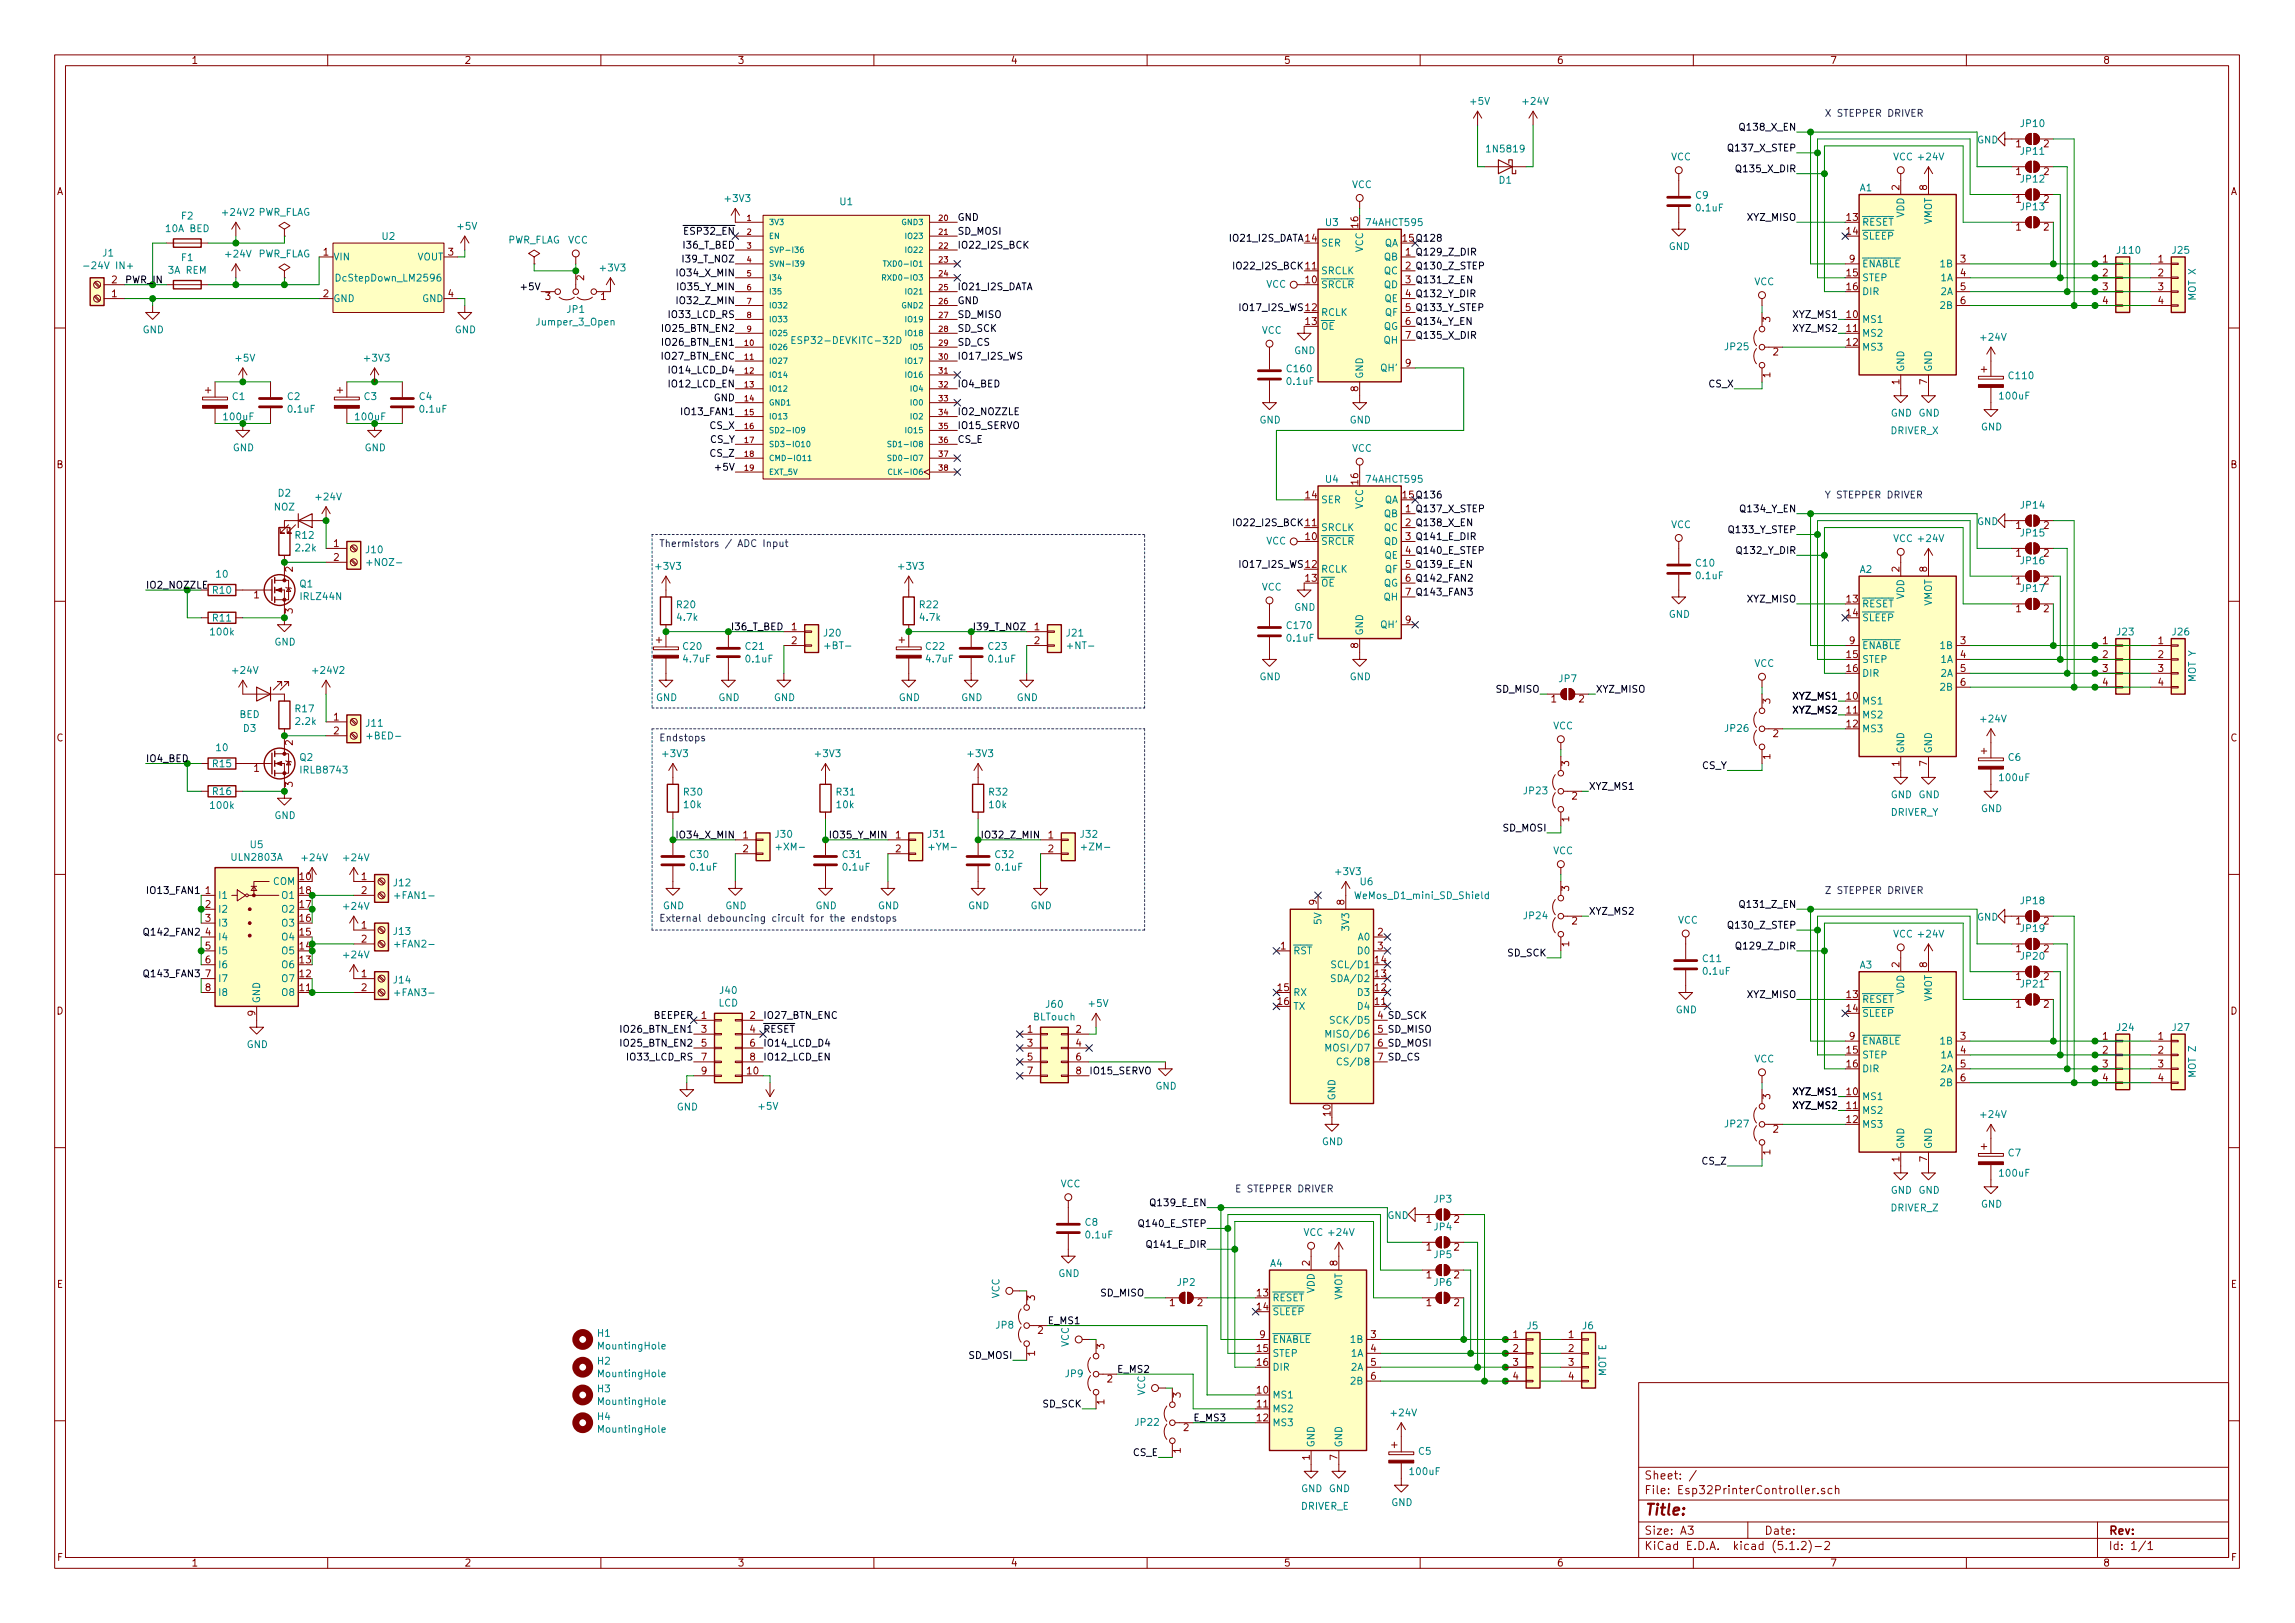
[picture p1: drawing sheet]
<svg xmlns="http://www.w3.org/2000/svg" width="420mm" height="297mm" viewBox="0 0 420 297" stroke-linecap="round" stroke-linejoin="round" font-family="sans-serif">
<defs><g id="words">
<text font-size="2.8" fill="#840000" x="301" y="277.3">Title:</text>
<g font-size="2.1" fill="#840000">
<text x="301" y="273.5">File: Esp32PrinterController.sch</text>
<text x="301" y="270.8">Sheet: /</text>
<text x="301" y="280.9">Size: A3</text>
<text x="323" y="280.9">Date:</text>
<text x="386" y="280.9">Rev:</text>
<text x="301" y="283.7">KiCad E.D.A. kicad (5.1.2)-2</text>
<text x="386" y="283.7">Id: 1/1</text>
</g>
<g font-size="1.8" fill="#840000">
<text x="35" y="11.7">1</text>
<text x="85" y="11.7">2</text>
<text x="135" y="11.7">3</text>
<text x="185" y="11.7">4</text>
<text x="235" y="11.7">5</text>
<text x="285" y="11.7">6</text>
<text x="335" y="11.7">7</text>
<text x="385" y="11.7">8</text>
<text x="369.1" y="27">1</text>
<text x="374.2" y="27">2</text>
<text x="10.4" y="35.7">A</text>
<text x="347.7" y="34.8" transform="rotate(-90 347.7 34.8)">2</text>
<text x="352.8" y="34.8" transform="rotate(-90 352.8 34.8)">8</text>
<text x="369.1" y="32">1</text>
<text x="374.2" y="32">2</text>
<text x="408.4" y="35.7">A</text>
<text x="248.7" y="41.6" transform="rotate(-90 248.7 41.6)">16</text>
<text x="338.1" y="40.4">13</text>
<text x="369.1" y="37.1">1</text>
<text x="374.2" y="37.1">2</text>
<text x="59.2" y="46.8">1</text>
<text x="82.1" y="46.8">3</text>
<text x="225.4" y="44.2">IO21_I2S_DATA 14</text>
<text x="256.8" y="44.2">15Q128</text>
<text x="257.3" y="46.8">1 Q129_Z_DIR</text>
<text x="338.1" y="43">14</text>
<text x="369.1" y="42.2">1</text>
<text x="374.2" y="42.2">2</text>
<text x="20.5" y="51.9">2</text>
<text x="106.9" y="51.3" transform="rotate(-90 106.9 51.3)">2</text>
<text x="226.5" y="49.3">IO22_I2S_BCK 11</text>
<text x="239.1" y="51.9">10</text>
<text x="257.3" y="49.3">2 Q130_Z_STEP</text>
<text x="257.3" y="51.9">3 Q131_Z_EN</text>
<text x="338.1" y="50.6">15</text>
<text x="338.1" y="53.1">16</text>
<text x="338.6" y="48">9</text>
<text x="358.9" y="48">3</text>
<text x="358.9" y="50.6">4</text>
<text x="358.9" y="53.1">5</text>
<text x="385" y="48">1</text>
<text x="385" y="50.6">2</text>
<text x="385" y="53.1">3</text>
<text x="395.1" y="48">1</text>
<text x="395.1" y="50.6">2</text>
<text x="395.1" y="53.1">3</text>
<text x="20.5" y="54.4">1</text>
<text x="59.2" y="54.4">2</text>
<text x="82.1" y="54.4">4</text>
<text x="99.8" y="54.9">3</text>
<text x="110" y="54.9">1</text>
<text x="227.5" y="56.9">IO17_I2S_WS 12</text>
<text x="239.1" y="59.5">13</text>
<text x="257.3" y="54.4">4 Q132_Y_DIR</text>
<text x="257.3" y="56.9">5 Q133_Y_STEP</text>
<text x="257.3" y="59.5">6 Q134_Y_EN</text>
<text x="324.1" y="58.9" transform="rotate(-90 324.1 58.9)">3</text>
<text x="338.1" y="58.2">10</text>
<text x="358.9" y="55.7">6</text>
<text x="385" y="55.7">4</text>
<text x="395.1" y="55.7">4</text>
<text x="257.3" y="62">7 Q135_X_DIR</text>
<text x="324.6" y="65.1">2</text>
<text x="338.1" y="60.7">11</text>
<text x="338.1" y="63.3">12</text>
<text x="248.7" y="71.6" transform="rotate(-90 248.7 71.6)">8</text>
<text x="257.3" y="67.1">9</text>
<text x="324.1" y="69.1" transform="rotate(-90 324.1 69.1)">1</text>
<text x="347.7" y="70.4" transform="rotate(-90 347.7 70.4)">1</text>
<text x="352.8" y="70.4" transform="rotate(-90 352.8 70.4)">7</text>
<text x="10.4" y="85.7">B</text>
<text x="248.7" y="88.6" transform="rotate(-90 248.7 88.6)">16</text>
<text x="408.4" y="85.7">B</text>
<text x="239.1" y="91.2">14</text>
<text x="61.1" y="100.1">1</text>
<text x="239.1" y="98.8">10</text>
<text x="369.1" y="96.8">1</text>
<text x="369.1" y="101.9">1</text>
<text x="374.2" y="96.8">2</text>
<text x="374.2" y="101.9">2</text>
<text x="53.6" y="104.7" transform="rotate(-90 53.6 104.7)">2</text>
<text x="61.1" y="102.7">2</text>
<text x="239.1" y="106.5">13</text>
<text x="347.7" y="104.7" transform="rotate(-90 347.7 104.7)">2</text>
<text x="352.8" y="104.7" transform="rotate(-90 352.8 104.7)">8</text>
<text x="369.1" y="107">1</text>
<text x="374.2" y="107">2</text>
<text x="46.5" y="109.5">1</text>
<text x="53.6" y="112.3" transform="rotate(-90 53.6 112.3)">3</text>
<text x="338.1" y="110.3">13</text>
<text x="338.1" y="112.8">14</text>
<text x="369.1" y="112.1">1</text>
<text x="374.2" y="112.1">2</text>
<text x="144.9" y="115.4">1</text>
<text x="144.9" y="117.9">2</text>
<text x="189.4" y="115.4">1</text>
<text x="189.4" y="117.9">2</text>
<text x="248.7" y="118.6" transform="rotate(-90 248.7 118.6)">8</text>
<text x="257.3" y="114.1">9</text>
<text x="338.6" y="117.9">9</text>
<text x="358.9" y="117.9">3</text>
<text x="385" y="117.9">1</text>
<text x="395.1" y="117.9">1</text>
<text x="338.1" y="120.4">15</text>
<text x="338.1" y="123">16</text>
<text x="358.9" y="120.4">4</text>
<text x="358.9" y="123">5</text>
<text x="358.9" y="125.5">6</text>
<text x="385" y="120.4">2</text>
<text x="385" y="123">3</text>
<text x="385" y="125.5">4</text>
<text x="395.1" y="120.4">2</text>
<text x="395.1" y="123">3</text>
<text x="395.1" y="125.5">4</text>
<text x="61.1" y="131.9">1</text>
<text x="284" y="128.6">1</text>
<text x="289.1" y="128.6">2</text>
<text x="324.1" y="128.8" transform="rotate(-90 324.1 128.8)">3</text>
<text x="338.1" y="128.1">10</text>
<text x="338.1" y="130.6">11</text>
<text x="10.4" y="135.7">C</text>
<text x="53.6" y="136.4" transform="rotate(-90 53.6 136.4)">2</text>
<text x="61.1" y="134.4">2</text>
<text x="324.6" y="134.9">2</text>
<text x="338.1" y="133.1">12</text>
<text x="408.4" y="135.7">C</text>
<text x="46.5" y="141.3">1</text>
<text x="287.3" y="140.2" transform="rotate(-90 287.3 140.2)">3</text>
<text x="324.1" y="138.9" transform="rotate(-90 324.1 138.9)">1</text>
<text x="347.7" y="140.2" transform="rotate(-90 347.7 140.2)">1</text>
<text x="352.8" y="140.2" transform="rotate(-90 352.8 140.2)">7</text>
<text x="53.6" y="144" transform="rotate(-90 53.6 144)">3</text>
<text x="287.8" y="146.3">2</text>
<text x="136" y="153.5">1</text>
<text x="136" y="156">2</text>
<text x="164" y="153.5">1</text>
<text x="164" y="156">2</text>
<text x="191.9" y="153.5">1</text>
<text x="191.9" y="156">2</text>
<text x="287.3" y="150.4" transform="rotate(-90 287.3 150.4)">1</text>
<text x="54.9" y="161.1">10</text>
<text x="66.2" y="161.1">1</text>
<text x="37.6" y="163.6">1</text>
<text x="37.6" y="166.2">2</text>
<text x="54.9" y="166.2">17</text>
<text x="54.9" y="163.6">18</text>
<text x="66.2" y="163.6">2</text>
<text x="241" y="165.6" transform="rotate(-90 241 165.6)">9</text>
<text x="246.1" y="165.6" transform="rotate(-90 246.1 165.6)">8</text>
<text x="287.3" y="163.1" transform="rotate(-90 287.3 163.1)">3</text>
<text x="37.6" y="168.7">3</text>
<text x="37.6" y="171.2">4</text>
<text x="37.6" y="173.8">5</text>
<text x="54.9" y="171.2">15</text>
<text x="54.9" y="168.7">16</text>
<text x="66.2" y="170">1</text>
<text x="66.2" y="172.5">2</text>
<text x="234.5" y="173.8">1</text>
<text x="252.2" y="171.2">2</text>
<text x="252.2" y="173.8">3</text>
<text x="287.3" y="173.2" transform="rotate(-90 287.3 173.2)">1</text>
<text x="287.8" y="169.2">2</text>
<text x="369.1" y="169.2">1</text>
<text x="374.2" y="169.2">2</text>
<text x="37.6" y="176.3">6</text>
<text x="37.6" y="178.9">7</text>
<text x="54.9" y="178.9">12</text>
<text x="54.9" y="176.3">13</text>
<text x="66.2" y="178.9">1</text>
<text x="251.8" y="178.9">13</text>
<text x="251.8" y="176.3">14</text>
<text x="347.7" y="177" transform="rotate(-90 347.7 177)">2</text>
<text x="352.8" y="177" transform="rotate(-90 352.8 177)">8</text>
<text x="369.1" y="174.3">1</text>
<text x="369.1" y="179.4">1</text>
<text x="374.2" y="174.3">2</text>
<text x="374.2" y="179.4">2</text>
<text x="10.4" y="185.7">D</text>
<text x="37.6" y="181.4">8</text>
<text x="46.7" y="185.9" transform="rotate(-90 46.7 185.9)">9</text>
<text x="54.9" y="181.4">11</text>
<text x="66.2" y="181.4">2</text>
<text x="234" y="181.4">15</text>
<text x="234" y="183.9">16</text>
<text x="251.8" y="183.9">11</text>
<text x="251.8" y="181.4">12</text>
<text x="338.1" y="182.7">13</text>
<text x="338.1" y="185.2">14</text>
<text x="369.1" y="184.4">1</text>
<text x="374.2" y="184.4">2</text>
<text x="408.4" y="185.7">D</text>
<text x="128.4" y="186.5">1</text>
<text x="128.4" y="189">3</text>
<text x="128.4" y="191.6">5</text>
<text x="137.3" y="186.5">2</text>
<text x="137.3" y="189">4</text>
<text x="137.3" y="191.6">6</text>
<text x="188.1" y="189">1</text>
<text x="188.1" y="191.6">3</text>
<text x="197" y="189">2</text>
<text x="197" y="191.6">4</text>
<text x="252.2" y="186.5">4 SD_SCK</text>
<text x="252.2" y="189">5 SD_MISO</text>
<text x="252.2" y="191.6">6 SD_MOSI</text>
<text x="338.6" y="190.3">9</text>
<text x="358.9" y="190.3">3</text>
<text x="385" y="190.3">1</text>
<text x="395.1" y="190.3">1</text>
<text x="128.4" y="194.1">7</text>
<text x="128.4" y="196.6">9</text>
<text x="136.8" y="196.6">10</text>
<text x="137.3" y="194.1">8</text>
<text x="188.1" y="194.1">5</text>
<text x="188.1" y="196.6">7</text>
<text x="197" y="194.1">6</text>
<text x="197" y="196.6">8</text>
<text x="252.2" y="194.1">7 SD_CS</text>
<text x="338.1" y="192.8">15</text>
<text x="338.1" y="195.4">16</text>
<text x="358.9" y="192.8">4</text>
<text x="358.9" y="195.4">5</text>
<text x="358.9" y="197.9">6</text>
<text x="385" y="192.8">2</text>
<text x="385" y="195.4">3</text>
<text x="385" y="197.9">4</text>
<text x="395.1" y="192.8">2</text>
<text x="395.1" y="195.4">3</text>
<text x="395.1" y="197.9">4</text>
<text x="324.1" y="201.2" transform="rotate(-90 324.1 201.2)">3</text>
<text x="338.1" y="200.4">10</text>
<text x="338.1" y="203">11</text>
<text x="243.6" y="204.2" transform="rotate(-90 243.6 204.2)">10</text>
<text x="324.6" y="207.3">2</text>
<text x="338.1" y="205.5">12</text>
<text x="324.1" y="211.3" transform="rotate(-90 324.1 211.3)">1</text>
<text x="347.7" y="212.6" transform="rotate(-90 347.7 212.6)">1</text>
<text x="352.8" y="212.6" transform="rotate(-90 352.8 212.6)">7</text>
<text x="261.1" y="223.8">1</text>
<text x="266.2" y="223.8">2</text>
<text x="239.8" y="231.7" transform="rotate(-90 239.8 231.7)">2</text>
<text x="244.9" y="231.7" transform="rotate(-90 244.9 231.7)">8</text>
<text x="261.1" y="234">1</text>
<text x="261.1" y="228.9">1</text>
<text x="266.2" y="234">2</text>
<text x="266.2" y="228.9">2</text>
<text x="10.4" y="235.7">E</text>
<text x="189.5" y="238" transform="rotate(-90 189.5 238)">3</text>
<text x="214.1" y="239.1">1</text>
<text x="219.2" y="239.1">2</text>
<text x="230.2" y="237.3">13</text>
<text x="230.2" y="239.8">14</text>
<text x="261.1" y="239.1">1</text>
<text x="266.2" y="239.1">2</text>
<text x="408.4" y="235.7">E</text>
<text x="190" y="244.1">2</text>
<text x="230.7" y="244.9">9</text>
<text x="251" y="244.9">3</text>
<text x="277" y="244.9">1</text>
<text x="287.2" y="244.9">1</text>
<text x="189.5" y="248.2" transform="rotate(-90 189.5 248.2)">1</text>
<text x="202.2" y="246.9" transform="rotate(-90 202.2 246.9)">3</text>
<text x="230.2" y="247.4">15</text>
<text x="230.2" y="250">16</text>
<text x="251" y="247.4">4</text>
<text x="251" y="250">5</text>
<text x="277" y="247.4">2</text>
<text x="277" y="250">3</text>
<text x="287.2" y="247.4">2</text>
<text x="287.2" y="250">3</text>
<text x="202.2" y="257.1" transform="rotate(-90 202.2 257.1)">1</text>
<text x="202.7" y="253">2</text>
<text x="216.2" y="255.8" transform="rotate(-90 216.2 255.8)">3</text>
<text x="230.2" y="255.1">10</text>
<text x="230.2" y="257.6">11</text>
<text x="251" y="252.5">6</text>
<text x="277" y="252.5">4</text>
<text x="287.2" y="252.5">4</text>
<text x="216.7" y="261.9">2</text>
<text x="230.2" y="260.1">12</text>
<text x="216.2" y="265.9" transform="rotate(-90 216.2 265.9)">1</text>
<text x="239.8" y="267.2" transform="rotate(-90 239.8 267.2)">1</text>
<text x="244.9" y="267.2" transform="rotate(-90 244.9 267.2)">7</text>
<text x="10.5" y="285.7">F</text>
<text x="35" y="286.7">1</text>
<text x="85" y="286.7">2</text>
<text x="135" y="286.7">3</text>
<text x="185" y="286.7">4</text>
<text x="235" y="286.7">5</text>
<text x="285" y="286.7">6</text>
<text x="335" y="286.7">7</text>
<text x="385" y="286.7">8</text>
<text x="408.5" y="285.7">F</text>
</g>
<g font-size="1.8" fill="#008484">
<text x="269.3" y="19.2">+5V</text>
<text x="279" y="19.2">+24V</text>
<text x="370.1" y="23.3">JP10</text>
<text x="272.5" y="27.9">1N5819</text>
<text x="305.9" y="29.3">VCC</text>
<text x="346.6" y="29.3">VCC +24V</text>
<text x="361.9" y="26.2">GND</text>
<text x="370.1" y="28.3">JP11</text>
<text x="247.5" y="34.4">VCC</text>
<text x="274.5" y="33.6">D1</text>
<text x="340.5" y="35">A1</text>
<text x="370.1" y="33.4">JP12</text>
<text x="33.3" y="40.2">F2</text>
<text x="41" y="39.5">+24V2 PWR_FLAG</text>
<text x="132.9" y="37">+3V3</text>
<text x="153.8" y="37.6">U1</text>
<text x="242.7" y="41.4">U3</text>
<text x="250.4" y="41.4">74AHCT595</text>
<text x="310.5" y="36.4">C9</text>
<text x="310.6" y="38.7">0.1uF</text>
<text x="340.9" y="41.3">RESET</text>
<text x="348.6" y="39.8" transform="rotate(-90 348.6 39.8)">VDD</text>
<text x="353.7" y="41.2" transform="rotate(-90 353.7 41.2)">VMOT</text>
<text x="370.1" y="38.5">JP13</text>
<text x="18.8" y="47">J1</text>
<text x="30.6" y="42.5">10A BED</text>
<text x="33.3" y="47.8">F1</text>
<text x="41.5" y="47.1">+24V</text>
<text x="47.1" y="47.1">PWR_FLAG</text>
<text x="61" y="47.7">VIN</text>
<text x="70" y="43.9">U2</text>
<text x="76.4" y="47.7">VOUT</text>
<text x="83.9" y="42">+5V</text>
<text x="92.8" y="44.6">PWR_FLAG</text>
<text x="104" y="44.6">VCC</text>
<text x="241.8" y="45.1">SER</text>
<text x="249.6" y="46.2" transform="rotate(-90 249.6 46.2)">VCC</text>
<text x="253.4" y="47.7">QB</text>
<text x="253.4" y="45.1">QA</text>
<text x="305.5" y="45.8">GND</text>
<text x="340.9" y="43.9">SLEEP</text>
<text x="387.8" y="46.4">J110</text>
<text x="397.8" y="46.4">J25</text>
<text x="16.3" y="49.3">-24V IN+</text>
<text x="31" y="50.1">3A REM</text>
<text x="61.9" y="51.5">DcStepDown_LM2596</text>
<text x="110.1" y="49.7">+3V3</text>
<text x="231.8" y="52.7">VCC</text>
<text x="241.8" y="52.7">SRCLR</text>
<text x="241.8" y="50.2">SRCLK</text>
<text x="253.4" y="50.2">QC</text>
<text x="253.4" y="52.7">QD</text>
<text x="321.2" y="52.2">VCC</text>
<text x="340.9" y="51.5">STEP</text>
<text x="340.9" y="48.9">ENABLE</text>
<text x="355.4" y="48.9">1B</text>
<text x="355.4" y="51.5">1A</text>
<text x="61" y="55.3">GND</text>
<text x="77.3" y="55.3">GND</text>
<text x="98.5" y="59.6">Jumper_3_Open</text>
<text x="103.8" y="57.3">JP1</text>
<text x="241.8" y="57.8">RCLK</text>
<text x="253.5" y="55.3">QE</text>
<text x="253.6" y="57.8">QF</text>
<text x="340.9" y="59.1">MS1</text>
<text x="340.9" y="54">DIR</text>
<text x="355.4" y="54">2A</text>
<text x="355.4" y="56.6">2B</text>
<text x="402" y="54.9" transform="rotate(-90 402 54.9)">MOT X</text>
<text x="26.1" y="61">GND</text>
<text x="83.3" y="61">GND</text>
<text x="146.1" y="63">ESP32-DEVKITC-32D</text>
<text x="231" y="61.1">VCC</text>
<text x="236.9" y="64.8">GND</text>
<text x="241.8" y="60.4">OE</text>
<text x="253.3" y="60.4">QG</text>
<text x="253.4" y="62.9">QH</text>
<text x="315.9" y="64.1">JP25</text>
<text x="340.9" y="61.6">MS2</text>
<text x="340.9" y="64.2">MS3</text>
<text x="362.8" y="62.4">+24V</text>
<text x="43.2" y="66.2">+5V</text>
<text x="66.9" y="66.2">+3V3</text>
<text x="235.7" y="70.4">0.1uF</text>
<text x="235.7" y="68.1">C160</text>
<text x="249.6" y="69.4" transform="rotate(-90 249.6 69.4)">GND</text>
<text x="253" y="68">QH'</text>
<text x="348.6" y="68.1" transform="rotate(-90 348.6 68.1)">GND</text>
<text x="353.7" y="68.1" transform="rotate(-90 353.7 68.1)">GND</text>
<text x="367.9" y="69.4">C110</text>
<text x="41.1" y="76.9">100uF</text>
<text x="42.6" y="73.2">C1</text>
<text x="52.7" y="73.2">C2</text>
<text x="52.8" y="75.5">0.1uF</text>
<text x="65.2" y="76.9">100uF</text>
<text x="66.7" y="73.2">C3</text>
<text x="76.8" y="73.2">C4</text>
<text x="77" y="75.5">0.1uF</text>
<text x="230.6" y="77.5">GND</text>
<text x="247.1" y="77.5">GND</text>
<text x="346.2" y="76.2">GND GND</text>
<text x="366.2" y="73.1">100uF</text>
<text x="42.6" y="82.6">GND</text>
<text x="66.8" y="82.6">GND</text>
<text x="247.5" y="82.7">VCC</text>
<text x="346.1" y="79.5">DRIVER_X</text>
<text x="362.7" y="78.8">GND</text>
<text x="242.7" y="88.4">U4</text>
<text x="250.4" y="88.4">74AHCT595</text>
<text x="50.2" y="93.4">NOZ</text>
<text x="51" y="90.9">D2</text>
<text x="58" y="91.6">+24V</text>
<text x="241.8" y="92.1">SER</text>
<text x="249.6" y="93.2" transform="rotate(-90 249.6 93.2)">VCC</text>
<text x="253.4" y="94.7">QB</text>
<text x="253.4" y="92.1">QA</text>
<text x="370.1" y="93.1">JP14</text>
<text x="54.1" y="98.6">R12</text>
<text x="54.2" y="100.9">2.2k</text>
<text x="67.1" y="101.3">J10</text>
<text x="231.8" y="99.7">VCC</text>
<text x="241.8" y="99.7">SRCLR</text>
<text x="241.8" y="97.2">SRCLK</text>
<text x="253.4" y="97.2">QC</text>
<text x="253.4" y="99.7">QD</text>
<text x="305.9" y="96.7">VCC</text>
<text x="346.6" y="99.2">VCC +24V</text>
<text x="361.9" y="96.1">GND</text>
<text x="370.1" y="98.2">JP15</text>
<text x="39.7" y="105.7">10</text>
<text x="54.9" y="107.5">Q1</text>
<text x="67.7" y="103.6">+NOZ-</text>
<text x="120.2" y="104.3">+3V3</text>
<text x="164.7" y="104.3">+3V3</text>
<text x="241.8" y="104.8">RCLK</text>
<text x="241.8" y="107.4">OE</text>
<text x="253.3" y="107.4">QG</text>
<text x="253.5" y="102.3">QE</text>
<text x="253.6" y="104.8">QF</text>
<text x="310.5" y="103.7">C10</text>
<text x="310.6" y="106">0.1uF</text>
<text x="340.5" y="104.9">A2</text>
<text x="370.1" y="103.3">JP16</text>
<text x="39" y="108.7">R10</text>
<text x="39" y="113.8">R11</text>
<text x="55.2" y="109.8">IRLZ44N</text>
<text x="124" y="111.3">R20</text>
<text x="124.1" y="113.6">4.7k</text>
<text x="168.4" y="111.3">R22</text>
<text x="168.5" y="113.6">4.7k</text>
<text x="231" y="108.1">VCC</text>
<text x="236.9" y="111.8">GND</text>
<text x="253.4" y="109.9">QH</text>
<text x="305.5" y="113.1">GND</text>
<text x="340.9" y="111.2">RESET</text>
<text x="340.9" y="113.7">SLEEP</text>
<text x="348.6" y="109.7" transform="rotate(-90 348.6 109.7)">VDD</text>
<text x="353.7" y="111.1" transform="rotate(-90 353.7 111.1)">VMOT</text>
<text x="370.1" y="108.3">JP17</text>
<text x="38.7" y="116.3">100k</text>
<text x="50.2" y="118.1">GND</text>
<text x="125.1" y="118.9">C20</text>
<text x="136.6" y="118.9">C21</text>
<text x="150.9" y="116.5">J20</text>
<text x="151.4" y="118.8">+BT-</text>
<text x="169.6" y="118.9">C22</text>
<text x="181" y="118.9">C23</text>
<text x="195.3" y="116.5">J21</text>
<text x="195.9" y="118.8">+NT-</text>
<text x="235.7" y="117.4">0.1uF</text>
<text x="235.7" y="115.1">C170</text>
<text x="249.6" y="116.4" transform="rotate(-90 249.6 116.4)">GND</text>
<text x="253" y="115">QH'</text>
<text x="340.9" y="118.8">ENABLE</text>
<text x="355.4" y="118.8">1B</text>
<text x="387.6" y="116.3">J23</text>
<text x="397.8" y="116.3">J26</text>
<text x="42.7" y="123.3">+24V</text>
<text x="57.5" y="123.3">+24V2</text>
<text x="125.2" y="121.2">4.7uF</text>
<text x="136.7" y="121.2">0.1uF</text>
<text x="169.7" y="121.2">4.7uF</text>
<text x="181.1" y="121.2">0.1uF</text>
<text x="230.6" y="124.5">GND</text>
<text x="247.1" y="124.5">GND</text>
<text x="285.4" y="124.9">JP7</text>
<text x="321.2" y="122.1">VCC</text>
<text x="340.9" y="121.3">STEP</text>
<text x="340.9" y="123.9">DIR</text>
<text x="355.4" y="121.3">1A</text>
<text x="355.4" y="123.9">2A</text>
<text x="402" y="124.7" transform="rotate(-90 402 124.7)">MOT Y</text>
<text x="43.8" y="131.4">BED</text>
<text x="54.1" y="130.4">R17</text>
<text x="120.1" y="128.3">GND</text>
<text x="131.5" y="128.3">GND</text>
<text x="141.7" y="128.3">GND</text>
<text x="164.5" y="128.3">GND</text>
<text x="176" y="128.3">GND</text>
<text x="186.1" y="128.3">GND</text>
<text x="340.9" y="128.9">MS1</text>
<text x="340.9" y="131.5">MS2</text>
<text x="355.4" y="126.4">2B</text>
<text x="39.7" y="137.5">10</text>
<text x="44.6" y="133.9">D3</text>
<text x="54.2" y="132.7">2.2k</text>
<text x="67.1" y="133">J11</text>
<text x="67.6" y="135.3">+BED-</text>
<text x="284.3" y="133.5">VCC</text>
<text x="315.9" y="133.9">JP26</text>
<text x="340.9" y="134">MS3</text>
<text x="348.6" y="138" transform="rotate(-90 348.6 138)">GND</text>
<text x="353.7" y="138" transform="rotate(-90 353.7 138)">GND</text>
<text x="362.8" y="132.2">+24V</text>
<text x="39" y="140.4">R15</text>
<text x="54.9" y="139.3">Q2</text>
<text x="55.3" y="141.6">IRLB8743</text>
<text x="121.5" y="138.6">+3V3</text>
<text x="149.4" y="138.6">+3V3</text>
<text x="177.4" y="138.6">+3V3</text>
<text x="366.2" y="143">100uF</text>
<text x="367.7" y="139.3">C6</text>
<text x="38.7" y="148">100k</text>
<text x="39" y="145.5">R16</text>
<text x="50.2" y="149.9">GND</text>
<text x="125.2" y="145.6">R30</text>
<text x="125.3" y="147.9">10k</text>
<text x="153.2" y="145.6">R31</text>
<text x="153.2" y="147.9">10k</text>
<text x="181.1" y="145.6">R32</text>
<text x="181.2" y="147.9">10k</text>
<text x="279.1" y="145.4">JP23</text>
<text x="346.1" y="149.3">DRIVER_Y</text>
<text x="346.2" y="146.1">GND GND</text>
<text x="362.7" y="148.6">GND</text>
<text x="45.9" y="155.2">U5</text>
<text x="142" y="153.3">J30</text>
<text x="142.6" y="155.6">+XM-</text>
<text x="170" y="153.3">J31</text>
<text x="170.5" y="155.6">+YM-</text>
<text x="197.9" y="153.3">J32</text>
<text x="198.5" y="155.6">+ZM-</text>
<text x="42.6" y="157.5">ULN2803A</text>
<text x="50" y="162">COM</text>
<text x="55.4" y="157.6">+24V</text>
<text x="63.1" y="157.6">+24V</text>
<text x="126.4" y="157">C30</text>
<text x="126.5" y="159.3">0.1uF</text>
<text x="154.3" y="157">C31</text>
<text x="154.4" y="159.3">0.1uF</text>
<text x="182.3" y="157">C32</text>
<text x="182.4" y="159.3">0.1uF</text>
<text x="244.7" y="160.2">+3V3</text>
<text x="284.3" y="156.3">VCC</text>
<text x="39.9" y="164.5">I1</text>
<text x="39.9" y="167">I2</text>
<text x="51.7" y="167">O2</text>
<text x="51.7" y="164.5">O1</text>
<text x="63.1" y="166.5">+24V</text>
<text x="72.1" y="162.2">J12</text>
<text x="72.7" y="164.5">+FAN1-</text>
<text x="121.4" y="166.4">GND</text>
<text x="132.8" y="166.4">GND</text>
<text x="149.3" y="166.4">GND</text>
<text x="160.7" y="166.4">GND</text>
<text x="177.2" y="166.4">GND</text>
<text x="188.7" y="166.4">GND</text>
<text x="248.5" y="164.6">WeMos_D1_mini_SD_Shield</text>
<text x="249.1" y="162">U6</text>
<text x="370.1" y="165.5">JP18</text>
<text x="39.9" y="169.6">I3</text>
<text x="39.9" y="172.1">I4</text>
<text x="51.7" y="172.1">O4</text>
<text x="51.7" y="169.6">O3</text>
<text x="72.1" y="171.1">J13</text>
<text x="72.7" y="173.4">+FAN2-</text>
<text x="241.9" y="169.1" transform="rotate(-90 241.9 169.1)">5V</text>
<text x="247" y="170.1" transform="rotate(-90 247 170.1)">3V3</text>
<text x="248.7" y="172.1">A0</text>
<text x="279.1" y="168.2">JP24</text>
<text x="307.2" y="169">VCC</text>
<text x="346.6" y="171.6">VCC +24V</text>
<text x="361.9" y="168.5">GND</text>
<text x="370.1" y="170.6">JP19</text>
<text x="39.9" y="174.7">I5</text>
<text x="39.9" y="177.2">I6</text>
<text x="39.9" y="179.7">I7</text>
<text x="51.7" y="179.7">O7</text>
<text x="51.7" y="177.2">O6</text>
<text x="51.7" y="174.7">O5</text>
<text x="63.1" y="175.4">+24V</text>
<text x="72.1" y="180">J14</text>
<text x="236.7" y="174.7">RST</text>
<text x="244.5" y="179.7">SDA/D2</text>
<text x="244.7" y="177.2">SCL/D1</text>
<text x="248.7" y="174.7">D0</text>
<text x="311.8" y="176.1">C11</text>
<text x="311.9" y="178.4">0.1uF</text>
<text x="340.5" y="177.3">A3</text>
<text x="370.1" y="175.7">JP20</text>
<text x="39.9" y="182.3">I8</text>
<text x="47.6" y="183.7" transform="rotate(-90 47.6 183.7)">GND</text>
<text x="51.7" y="182.3">O8</text>
<text x="72.7" y="182.3">+FAN3-</text>
<text x="131.5" y="184.2">LCD</text>
<text x="131.9" y="181.9">J40</text>
<text x="191.6" y="184.4">J60</text>
<text x="199.4" y="184.3">+5V</text>
<text x="236.7" y="182.3">RX</text>
<text x="236.7" y="184.8">TX</text>
<text x="248.7" y="184.8">D4</text>
<text x="248.7" y="182.3">D3</text>
<text x="306.8" y="185.5">GND</text>
<text x="340.9" y="183.6">RESET</text>
<text x="348.6" y="182.1" transform="rotate(-90 348.6 182.1)">VDD</text>
<text x="353.7" y="183.5" transform="rotate(-90 353.7 183.5)">VMOT</text>
<text x="370.1" y="180.7">JP21</text>
<text x="45.2" y="191.8">GND</text>
<text x="189.2" y="186.8">BLTouch</text>
<text x="243.7" y="189.9">MISO/D6</text>
<text x="244.5" y="187.4">SCK/D5</text>
<text x="340.9" y="186.1">SLEEP</text>
<text x="340.9" y="191.2">ENABLE</text>
<text x="355.4" y="191.2">1B</text>
<text x="387.6" y="188.7">J24</text>
<text x="397.8" y="188.7">J27</text>
<text x="243.7" y="192.4">MOSI/D7</text>
<text x="245.7" y="195">CS/D8</text>
<text x="321.2" y="194.4">VCC</text>
<text x="340.9" y="193.7">STEP</text>
<text x="340.9" y="196.3">DIR</text>
<text x="355.4" y="193.7">1A</text>
<text x="355.4" y="196.3">2A</text>
<text x="402" y="197.1" transform="rotate(-90 402 197.1)">MOT Z</text>
<text x="123.9" y="203.2">GND</text>
<text x="139" y="203.1">+5V</text>
<text x="211.5" y="199.4">GND</text>
<text x="244.5" y="201.5" transform="rotate(-90 244.5 201.5)">GND</text>
<text x="340.9" y="201.3">MS1</text>
<text x="340.9" y="203.9">MS2</text>
<text x="355.4" y="198.8">2B</text>
<text x="242" y="209.6">GND</text>
<text x="315.9" y="206.3">JP27</text>
<text x="340.9" y="206.4">MS3</text>
<text x="362.8" y="204.6">+24V</text>
<text x="348.6" y="210.3" transform="rotate(-90 348.6 210.3)">GND</text>
<text x="353.7" y="210.3" transform="rotate(-90 353.7 210.3)">GND</text>
<text x="366.2" y="215.4">100uF</text>
<text x="367.7" y="211.6">C7</text>
<text x="194.2" y="217.3">VCC</text>
<text x="262.6" y="220.1">JP3</text>
<text x="346.2" y="221.7">DRIVER_Z</text>
<text x="346.2" y="218.5">GND GND</text>
<text x="362.7" y="221">GND</text>
<text x="198.7" y="224.3">C8</text>
<text x="198.9" y="226.7">0.1uF</text>
<text x="238.6" y="226.2">VCC +24V</text>
<text x="254" y="223.1">GND</text>
<text x="262.6" y="225.2">JP4</text>
<text x="193.8" y="233.7">GND</text>
<text x="232.6" y="231.9">A4</text>
<text x="262.6" y="230.3">JP5</text>
<text x="183" y="237.7" transform="rotate(-90 183 237.7)">VCC</text>
<text x="215.6" y="235.3">JP2</text>
<text x="232.9" y="238.2">RESET</text>
<text x="240.7" y="236.7" transform="rotate(-90 240.7 236.7)">VDD</text>
<text x="245.7" y="238.1" transform="rotate(-90 245.7 238.1)">VMOT</text>
<text x="262.6" y="235.3">JP6</text>
<text x="109.4" y="244.7">H1</text>
<text x="182.4" y="243.2">JP8</text>
<text x="232.9" y="240.7">SLEEP</text>
<text x="232.9" y="245.8">ENABLE</text>
<text x="247.4" y="245.8">1B</text>
<text x="279.6" y="243.3">J5</text>
<text x="289.8" y="243.3">J6</text>
<text x="109.4" y="249.7">H2</text>
<text x="109.8" y="247">MountingHole</text>
<text x="195.7" y="246.5" transform="rotate(-90 195.7 246.5)">VCC</text>
<text x="232.9" y="248.3">STEP</text>
<text x="232.9" y="250.9">DIR</text>
<text x="247.4" y="248.3">1A</text>
<text x="247.4" y="250.9">2A</text>
<text x="294.1" y="251.7" transform="rotate(-90 294.1 251.7)">MOT E</text>
<text x="109.4" y="254.8">H3</text>
<text x="109.8" y="252.1">MountingHole</text>
<text x="109.8" y="257.1">MountingHole</text>
<text x="195.1" y="252.1">JP9</text>
<text x="209.7" y="255.4" transform="rotate(-90 209.7 255.4)">VCC</text>
<text x="232.9" y="255.9">MS1</text>
<text x="247.4" y="253.4">2B</text>
<text x="109.4" y="259.9">H4</text>
<text x="109.8" y="262.2">MountingHole</text>
<text x="207.9" y="260.9">JP22</text>
<text x="232.9" y="258.5">MS2</text>
<text x="232.9" y="261">MS3</text>
<text x="254.8" y="259.2">+24V</text>
<text x="240.7" y="265" transform="rotate(-90 240.7 265)">GND</text>
<text x="245.7" y="265" transform="rotate(-90 245.7 265)">GND</text>
<text x="258.3" y="270">100uF</text>
<text x="259.7" y="266.3">C5</text>
<text x="238.2" y="273.1">GND GND</text>
<text x="254.7" y="275.6">GND</text>
<text x="238.2" y="276.3">DRIVER_E</text>
</g>
<g font-size="1.8">
<text x="319" y="23.9">Q138_X_EN</text>
<text x="316.8" y="27.7">Q137_X_STEP</text>
<text x="318.4" y="31.5">Q135_X_DIR</text>
<text x="175.3" y="40.4">GND</text>
<text x="320" y="40.4">XYZ_MISO</text>
<text x="125.4" y="45.5">I36_T_BED</text>
<text x="125.7" y="43">ESP32_EN</text>
<text x="175.3" y="43">SD_MOSI</text>
<text x="175.3" y="45.5">IO22_I2S_BCK</text>
<text x="22.9" y="51.9">PWR_IN</text>
<text x="95.9" y="53.1">+5V</text>
<text x="124.4" y="50.6">IO34_X_MIN</text>
<text x="124.4" y="53.1">IO35_Y_MIN</text>
<text x="125.4" y="48">I39_T_NOZ</text>
<text x="175.3" y="53.1">IO21_I2S_DATA</text>
<text x="122.7" y="58.2">IO33_LCD_RS</text>
<text x="124.5" y="55.7">IO32_Z_MIN</text>
<text x="175.3" y="55.7">GND</text>
<text x="175.3" y="58.2">SD_MISO</text>
<text x="328.5" y="58.2">XYZ_MS1</text>
<text x="121.4" y="65.8">IO27_BTN_ENC</text>
<text x="121.7" y="63.3">IO26_BTN_EN1</text>
<text x="121.7" y="60.7">IO25_BTN_EN2</text>
<text x="175.3" y="63.3">SD_CS</text>
<text x="175.3" y="60.7">SD_SCK</text>
<text x="175.3" y="65.8">IO17_I2S_WS</text>
<text x="328.5" y="60.7">XYZ_MS2</text>
<text x="122.7" y="70.9">IO12_LCD_EN</text>
<text x="122.9" y="68.4">IO14_LCD_D4</text>
<text x="175.3" y="70.9">IO4_BED</text>
<text x="312.9" y="70.9">CS_X</text>
<text x="125.2" y="76">IO13_FAN1</text>
<text x="130.7" y="73.4">GND</text>
<text x="175.3" y="76">IO2_NOZZLE</text>
<text x="130" y="78.5">CS_X</text>
<text x="130" y="81.1">CS_Y</text>
<text x="130.1" y="83.6">CS_Z</text>
<text x="175.3" y="78.5">IO15_SERVO</text>
<text x="175.3" y="81.1">CS_E</text>
<text x="131.4" y="86.1">+5V</text>
<text x="256.8" y="91.2">15Q136</text>
<text x="257.3" y="93.8">1 Q137_X_STEP</text>
<text x="319" y="93.8">Q134_Y_EN</text>
<text x="226.5" y="96.3">IO22_I2S_BCK 11</text>
<text x="257.3" y="96.3">2 Q138_X_EN</text>
<text x="257.3" y="98.8">3 Q141_E_DIR</text>
<text x="257.3" y="101.4">4 Q140_E_STEP</text>
<text x="316.8" y="97.6">Q133_Y_STEP</text>
<text x="318.4" y="101.4">Q132_Y_DIR</text>
<text x="26.7" y="107.7">IO2_NOZZLE</text>
<text x="227.5" y="103.9">IO17_I2S_WS 12</text>
<text x="257.3" y="103.9">5 Q139_E_EN</text>
<text x="257.3" y="106.5">6 Q142_FAN2</text>
<text x="257.3" y="109">7 Q143_FAN3</text>
<text x="320" y="110.3">XYZ_MISO</text>
<text x="134.3" y="115.4">I36_T_BED</text>
<text x="178.7" y="115.4">I39_T_NOZ</text>
<text x="274" y="126.8">SD_MISO</text>
<text x="292.1" y="126.8">XYZ_MISO</text>
<text x="328.5" y="128.1">XYZ_MS1</text>
<text x="328.5" y="130.6">XYZ_MS2</text>
<text x="26.7" y="139.5">IO4_BED</text>
<text x="311.6" y="140.8">CS_Y</text>
<text x="290.8" y="144.6">XYZ_MS1</text>
<text x="124.4" y="153.5">IO34_X_MIN</text>
<text x="152.3" y="153.5">IO35_Y_MIN</text>
<text x="180.4" y="153.5">IO32_Z_MIN</text>
<text x="275.3" y="152.2">SD_MOSI</text>
<text x="27.4" y="163.6">IO13_FAN1</text>
<text x="290.8" y="167.4">XYZ_MS2</text>
<text x="319.1" y="166.2">Q131_Z_EN</text>
<text x="26.9" y="171.2">Q142_FAN2</text>
<text x="316.9" y="170">Q130_Z_STEP</text>
<text x="318.5" y="173.8">Q129_Z_DIR</text>
<text x="26.9" y="178.9">Q143_FAN3</text>
<text x="276" y="175">SD_SCK</text>
<text x="320" y="182.7">XYZ_MISO</text>
<text x="114.1" y="191.6">IO25_BTN_EN2</text>
<text x="114.1" y="189">IO26_BTN_EN1</text>
<text x="119.7" y="186.5">BEEPER</text>
<text x="139.7" y="186.5">IO27_BTN_ENC</text>
<text x="139.7" y="191.6">IO14_LCD_D4</text>
<text x="139.7" y="189">RESET</text>
<text x="115.1" y="194.1">IO33_LCD_RS</text>
<text x="139.7" y="194.1">IO12_LCD_EN</text>
<text x="199.4" y="196.6">IO15_SERVO</text>
<text x="328.5" y="200.4">XYZ_MS1</text>
<text x="328.5" y="203">XYZ_MS2</text>
<text x="311.7" y="213.1">CS_Z</text>
<text x="211" y="220.8">Q139_E_EN</text>
<text x="208.9" y="224.6">Q140_E_STEP</text>
<text x="210.5" y="228.4">Q141_E_DIR</text>
<text x="201.6" y="237.3">SD_MISO</text>
<text x="191.8" y="242.4">E_MS1</text>
<text x="177.5" y="248.7">SD_MOSI</text>
<text x="204.5" y="251.2">E_MS2</text>
<text x="191" y="257.6">SD_SCK</text>
<text x="218.4" y="260.1">E_MS3</text>
<text x="207.5" y="266.5">CS_E</text>
</g>
<g font-size="1.8" fill="#0000c2">
<text x="334" y="21.4">X STEPPER DRIVER</text>
<text x="334" y="91.2">Y STEPPER DRIVER</text>
<text x="120.6" y="100.1">Thermistors / ADC Input</text>
<text x="120.6" y="135.7">Endstops</text>
<text x="334" y="163.6">Z STEPPER DRIVER</text>
<text x="120.6" y="168.7">External debouncing circuit for the endstops</text>
<text x="226.1" y="218.2">E STEPPER DRIVER</text>
</g>
<text font-size="1.8" fill="#008400" x="54.9" y="173.8">14</text>
<g font-size="1.4" fill="#840000">
<text x="136.8" y="40.4">1</text>
<text x="171.9" y="40.4">20</text>
<text x="136.8" y="43">2</text>
<text x="136.8" y="45.5">3</text>
<text x="171.9" y="43">21</text>
<text x="171.9" y="45.5">22</text>
<text x="136.8" y="48">4</text>
<text x="136.8" y="50.6">5</text>
<text x="136.8" y="53.1">6</text>
<text x="171.9" y="48">23</text>
<text x="171.9" y="50.6">24</text>
<text x="171.9" y="53.1">25</text>
<text x="136.8" y="55.7">7</text>
<text x="136.8" y="58.2">8</text>
<text x="171.9" y="55.7">26</text>
<text x="171.9" y="58.2">27</text>
<text x="136.4" y="63.3">10</text>
<text x="136.4" y="65.8">11</text>
<text x="136.8" y="60.7">9</text>
<text x="171.9" y="60.7">28</text>
<text x="171.9" y="63.3">29</text>
<text x="171.9" y="65.8">30</text>
<text x="136.4" y="68.4">12</text>
<text x="136.4" y="70.9">13</text>
<text x="171.9" y="68.4">31</text>
<text x="171.9" y="70.9">32</text>
<text x="136.4" y="73.4">14</text>
<text x="136.4" y="76">15</text>
<text x="171.9" y="73.4">33</text>
<text x="171.9" y="76">34</text>
<text x="136.4" y="78.5">16</text>
<text x="136.4" y="81.1">17</text>
<text x="136.4" y="83.6">18</text>
<text x="171.9" y="78.5">35</text>
<text x="171.9" y="81.1">36</text>
<text x="171.9" y="83.6">37</text>
<text x="136.4" y="86.1">19</text>
<text x="171.9" y="86.1">38</text>
</g>
<g font-size="1.4" fill="#008484">
<text x="140.7" y="41.2">3V3</text>
<text x="165.2" y="41.2">GND3</text>
<text x="140.7" y="43.7">EN</text>
<text x="140.7" y="46.3">SVP-I36</text>
<text x="166.1" y="43.7">IO23</text>
<text x="166.1" y="46.3">IO22</text>
<text x="140.7" y="48.8">SVN-I39</text>
<text x="140.7" y="51.3">I34</text>
<text x="140.7" y="53.9">I35</text>
<text x="162.6" y="51.3">RXD0-IO3</text>
<text x="162.8" y="48.8">TXD0-IO1</text>
<text x="166.1" y="53.9">IO21</text>
<text x="140.7" y="56.4">IO32</text>
<text x="140.7" y="59">IO33</text>
<text x="165.2" y="56.4">GND2</text>
<text x="166.1" y="59">IO19</text>
<text x="140.7" y="64">IO26</text>
<text x="140.7" y="61.5">IO25</text>
<text x="166.1" y="61.5">IO18</text>
<text x="166.9" y="64">IO5</text>
<text x="140.7" y="66.6">IO27</text>
<text x="140.7" y="69.1">IO14</text>
<text x="140.7" y="71.7">IO12</text>
<text x="166.1" y="66.6">IO17</text>
<text x="166.1" y="69.1">IO16</text>
<text x="166.9" y="71.7">IO4</text>
<text x="140.7" y="74.2">GND1</text>
<text x="140.7" y="76.7">IO13</text>
<text x="166.9" y="74.2">IO0</text>
<text x="166.9" y="76.7">IO2</text>
<text x="140.7" y="79.3">SD2-IO9</text>
<text x="140.7" y="81.8">SD3-IO10</text>
<text x="163.7" y="81.8">SD1-IO8</text>
<text x="166.1" y="79.3">IO15</text>
<text x="140.7" y="84.4">CMD-IO11</text>
<text x="140.7" y="86.9">EXT_5V</text>
<text x="163.5" y="86.9">CLK-IO6</text>
<text x="163.7" y="84.4">SD0-IO7</text>
</g>
</g></defs>
<g fill="none" stroke="#840000" stroke-width=".18">
<path d="M10 10h400v277h-400zM12 12h396v273.1h-396zM60 10v2M110 10v2M160 10v2M210 10v2M260 10v2M310 10v2M360 10v2M134.6 38.1v2.6h5.1M134.6 38.1l-.7 1.3M134.6 38.1l.8 1.3"/>
<path d="M139.7 39.4h30.5v48.3h-30.5zM248.9 36.9v1.2M270.5 20.4l-.8 1.2M270.5 20.4v2.5M270.5 20.4l.8 1.2M271.8 30.5h7.6M280.7 20.4l-.8 1.2M280.7 20.4v2.5M280.7 20.4l.7 1.2M307.3 37.9v4h1.3l-1.3 1.3-1.2-1.3h1.2M307.3 31.8v4.1M348 31.8v3.8"/>
<path d="M353.1 30.5v5.1M353.1 30.5l-.8 1.3M353.1 30.5l.7 1.3M367 25.4v-1.2l-1.2 1.2 1.2 1.3v-1.3h3.8M368.3 30.5h2.5M368.3 35.6h2.5M371.1 34.9l.4-.3h.4v2a1.03 1.03 0 0 1-1-.6 1.03 1.03 0 0 1 .2-1.1zM371.2 24.6l.7-.2v2.1a1.02 1.02 0 0 1-1-.7 1.02 1.02 0 0 1 .3-1.2zM371.2 29.7l.7-.2v2a1.02 1.02 0 0 1-1-.6 1.02 1.02 0 0 1 .3-1.2zM372.4 24.4a1.02 1.02 0 0 1 1 1 1.02 1.02 0 0 1-1 1.1zM372.4 29.5a1.02 1.02 0 0 1 1 1 1.02 1.02 0 0 1-1 1zM372.4 34.6a1.02 1.02 0 0 1 1 1 1.02 1.02 0 0 1-1 1z"/>
<path d="M372.4 39.7a1.02 1.02 0 0 1 1 1 1.02 1.02 0 0 1-1 1zM373.4 30.5h2.5M373.4 25.4h2.5M373.4 35.6h2.5M17.3 51.8l.8 .8M17.3 54.3l.8 .9M17.4 51.6l.9 .8M17.4 54.1l.9 .9M19 52.1h3.9M19 54.6h3.9M27.9 55.9v1.3h1.3l-1.3 1.3-1.2-1.3h1.2M30.5 52.1h7.6"/>
<path d="M30.5 44.5h7.6M43.2 40.7l-.8 1.2M43.2 40.7v2.5M43.2 48.3v2.5M43.2 40.7l.7 1.2M43.2 48.3l-.8 1.3M43.2 48.3l.7 1.3M52.1 41.9l1-.6-1-.6-1 .6 1 .6v1.3M52.1 43.2h.1M52.1 49.6l1-.7-1-.6-1 .6 1 .7v1.2M52.1 50.8h.1M58.4 54.6h2.6"/>
<path d="M58.4 47h2.6M61 44.5h20.3v12.7h-20.3zM81.3 54.6h2.5M81.3 47h2.5M85.1 55.9v1.3h1.3l-1.3 1.3-1.3-1.3h1.3M85.1 43.2l-.8 1.3M85.1 43.2v2.6M85.1 43.2l.8 1.3M97.8 47l1-.6-1-.6-1 .6 1 .6v1.3M97.8 48.3h.1M99.1 53.4h2.5M102.4 54.4a2.26 2.26 0 0 0 2.8 0"/>
<path d="M105.4 47v1.3M105.4 49.6v3.3M105.7 54.4a2.26 2.26 0 0 0 2.8 0M111.8 50.8v2.6h-2.6M111.8 50.8l-.8 1.3M111.8 50.8l.7 1.3M134.6 48.3h5.1M134.6 50.8h5.1M134.6 53.4h5.1M134.6 55.9h5.1M134.6 43.2h5.1M134.6 45.8h5.1"/>
<path d="M134.6 58.5h5.1M170.2 48.3h5.1M170.2 50.8h5.1M170.2 53.4h5.1M170.2 55.9h5.1M170.2 40.7h5.1M170.2 43.2h5.1M170.2 45.8h5.1M170.2 58.5h5.1M237.5 52.1h1.3M238.8 59.7v1.3h1.2l-1.2 1.3-1.3-1.3h1.3M256.5 52.1h2.6"/>
<path d="M256.5 54.6h2.6M256.5 47h2.6M256.5 49.6h2.6M256.5 57.2h2.6M256.5 59.7h2.6M322.6 54.6v1.3M322.6 57.2v2.5M337.8 48.3h2.6M358.1 48.3h2.6M358.1 50.8h2.6M358.1 53.4h2.6M358.1 55.9h2.6"/>
<path d="M368.3 40.7h2.5M371.1 40l.4-.3h.4v2a1.03 1.03 0 0 1-1-.6 1.03 1.03 0 0 1 .2-1.1zM373.4 40.7h2.5M383.5 48.3h3.8M383.5 50.8h3.8M383.5 53.4h3.8M383.5 55.9h3.8M387.3 55.8h1.3v.2h-1.3zM387.3 53.2h1.3v.3h-1.3zM387.3 50.7h1.3v.3h-1.3zM387.3 48.2h1.3v.2h-1.3zM393.7 48.3h3.8"/>
<path d="M393.7 50.8h3.8M393.7 53.4h3.8M393.7 55.9h3.8M397.5 55.8h1.3v.2h-1.3zM397.5 53.2h1.3v.3h-1.3zM397.5 50.7h1.3v.3h-1.3zM397.5 48.2h1.3v.2h-1.3zM10 60h2M37.1 72.7h4.6v.5h-4.6zM37.6 71.4h1M38.1 70.9v1M39.4 69.9v2.8"/>
<path d="M39.4 74.7v2.8M44.4 77.5v1.3h1.3l-1.3 1.2-1.2-1.2h1.2M44.4 67.3l-.7 1.3M44.4 67.3v2.6M44.4 67.3l.8 1.3M49.5 69.9v2.8M49.5 74.7v2.8M61.2 72.7h4.6v.5h-4.6zM61.7 71.4h1M62.2 70.9v1M63.5 69.9v2.8M63.5 74.7v2.8"/>
<path d="M68.6 77.5v1.3h1.2l-1.2 1.2-1.3-1.2h1.3M68.6 67.3l-.8 1.3M68.6 67.3v2.6M68.6 67.3l.7 1.3M73.7 69.9v2.8M73.7 74.7v2.8M134.6 63.5h5.1M134.6 66.1h5.1M134.6 68.6h5.1M134.6 71.2h5.1M134.6 73.7h5.1M134.6 76.2h5.1"/>
<path d="M134.6 78.8h5.1M134.6 61h5.1M170.2 63.5h5.1M170.2 66.1h5.1M170.2 68.6h5.1M170.2 71.2h5.1M170.2 73.7h5.1M170.2 76.2h5.1M170.2 78.8h5.1M170.2 61h5.1M232.4 69.6v4.1h1.3l-1.3 1.3-1.3-1.3h1.3M232.4 63.5v4.1"/>
<path d="M248.9 69.9v3.8h1.3l-1.3 1.3-1.3-1.3h1.3M256.5 62.3h2.6M256.5 67.3h2.6M321.6 63.8a2.26 2.26 0 0 0 0 2.8M321.6 60.5a2.26 2.26 0 0 0 0 2.8M322.6 67.3v2.6M323.1 63.5h3.3M348 68.6v3.8h1.2l-1.2 1.3-1.3-1.3h1.3M353.1 68.6v3.8h1.2l-1.2 1.3-1.3-1.3h1.3M362.2 68.9h4.6v.5h-4.6zM362.7 67.6h1M363.2 67.1v1"/>
<path d="M364.5 70.9v4.1h1.3l-1.3 1.2-1.3-1.2h1.3M364.5 63.5v5.4M364.5 63.5l-.8 1.3M364.5 63.5l.8 1.3M408 60h2M52.8 96l-1.5 1.6h.8h-.8v-.8M54.1 96l-1.5 1.6h.7h-.7v-.8M59.7 92.7v2.6h-7.6v1.3M59.7 92.7l-.8 1.3M59.7 92.7l.8 1.3M64.4 99.9l.9 .8M134.6 81.3h5.1"/>
<path d="M134.6 83.9h5.1M134.6 86.4h5.1M170.2 85.9l-1 .5 1 .5M170.2 81.3h5.1M170.2 83.9h5.1M170.2 86.4h5.1M237.5 99.1h1.3M248.9 85.1v1.3M256.5 94h2.6M256.5 96.6h2.6M256.5 99.1h2.6M307.3 99.1v4.1"/>
<path d="M367 95.3v-1.3l-1.2 1.3 1.2 1.3v-1.3h3.8M371.1 94.6l.4-.3h.4v2a1.03 1.03 0 0 1-1-.6 1.03 1.03 0 0 1 .2-1.1zM371.1 99.7l.4-.3h.4v2a1.03 1.03 0 0 1-1-.6 1.03 1.03 0 0 1 .2-1.1zM372.4 94.3a1.02 1.02 0 0 1 1 1 1.02 1.02 0 0 1-1 1zM372.4 99.4a1.02 1.02 0 0 1 1 1 1.02 1.02 0 0 1-1 1zM373.4 95.3h2.5M10 110h2M36.8 108h1.3M36.8 113.1h1.3M43.2 108h6.3M43.2 113.1h1.2M49.6 108h.2"/>
<path d="M50.3 108h1.8v6.3h1.2l-1.2 1.3-1.3-1.3h1.3M50.3 106.2h1.8M52.1 106.2h.7v3.6h-2.5M52.1 101.6v4.6M52.3 107.5l.2 .1h.7l.1 .1M52.8 107.6l.4 .6h-.7zM59.7 100.4h3.8M59.7 102.9h3.8M64.2 100l.9 .9M64.2 102.6l.9 .8M64.4 102.4l.9 .8M119.6 118.4h4.6v.5h-4.6z"/>
<path d="M120.1 117.1h1.1M120.6 116.6v1M121.9 105.4v3.9M121.9 114.3v4.1M121.9 105.4l-.7 1.3M121.9 105.4l.8 1.3M133.3 115.6v2.8M143.5 115.6h3.8M143.5 118.1h3.8M147.3 118h1.3v.3h-1.3zM147.3 115.5h1.3v.2h-1.3zM164.1 118.4h4.6v.5h-4.6z"/>
<path d="M164.6 117.1h1M165.1 116.6v1M166.4 105.4v3.9M166.4 114.3v4.1M166.4 105.4l-.8 1.3M166.4 105.4l.7 1.3M177.8 115.6v2.8M188 115.6h3.8M188 118.1h3.8M191.8 118h1.2v.3h-1.2zM191.8 115.5h1.2v.2h-1.2zM232.4 116.6v4.1h1.3l-1.3 1.3-1.3-1.3h1.3"/>
<path d="M232.4 110.5v4.1M238.8 106.7v1.3h1.2l-1.2 1.3-1.3-1.3h1.3M248.9 116.9v3.8h1.3l-1.3 1.3-1.3-1.3h1.3M256.5 101.6h2.6M256.5 104.2h2.6M256.5 106.7h2.6M256.5 109.3h2.6M256.5 114.3h2.6M307.3 105.2v4.1h1.3l-1.3 1.2-1.2-1.2h1.2M337.8 118.1h2.6M348 101.6v3.8M353.1 100.4v5"/>
<path d="M353.1 100.4l-.8 1.2M353.1 100.4l.7 1.2M358.1 118.1h2.6M368.3 100.4h2.5M368.3 105.4h2.5M368.3 110.5h2.5M371.1 104.8l.4-.3 .4-.1v2.1a1.03 1.03 0 0 1-1-.6 1.03 1.03 0 0 1 .2-1.1zM371.1 109.9l.4-.3 .4-.1v2a1.03 1.03 0 0 1-1-.5 1.03 1.03 0 0 1 .2-1.1zM372.4 104.4a1.02 1.02 0 0 1 1 1 1.02 1.02 0 0 1-1 1.1zM372.4 109.5a1.02 1.02 0 0 1 1 1 1.02 1.02 0 0 1-1 1zM373.4 100.4h2.5M373.4 105.4h2.5"/>
<path d="M373.4 110.5h2.5M383.5 118.1h3.8M387.3 118h1.3v.3h-1.3zM393.7 118.1h3.8M397.5 118h1.3v.3h-1.3zM408 110h2M36.8 139.7h1.3M43.2 139.7h6.3M44.4 124.5v2.5h7.7v1.3M44.4 124.5l-.7 1.3M44.4 124.5l.8 1.3M49.6 139.7h.2"/>
<path d="M50.3 139.7h1.8v6.4h1.2l-1.2 1.3-1.3-1.3h1.3M50.3 138h1.8M51.6 125.5v-.7h-.8h.8l-1.6 1.5M52.1 138h.7v3.5h-2.5M52.1 133.4v4.6M52.3 139.2l.2 .2h.7l.1 .1M52.8 139.4l.4 .6h-.7zM52.8 125.5v-.7h-.7h.7l-1.5 1.5M59.7 132.1h3.8M59.7 134.7h3.8M59.7 124.5v2.5M59.7 124.5l-.8 1.3"/>
<path d="M59.7 124.5l.8 1.3M64.2 134.3l.9 .9M64.2 131.8l.9 .8M64.4 134.1l.9 .9M64.4 131.6l.9 .8M121.9 120.4v4.1h1.3l-1.3 1.3-1.3-1.3h1.3M123.2 139.7v3.8M123.2 139.7l-.8 1.3M123.2 139.7l.8 1.3M133.3 120.4v4.1h1.3l-1.3 1.3-1.2-1.3h1.2M143.5 123.2v1.3h1.3l-1.3 1.3-1.3-1.3h1.3M151.1 139.7v3.8"/>
<path d="M151.1 139.7l-.7 1.3M151.1 139.7l.8 1.3M166.4 120.4v4.1h1.2l-1.2 1.3-1.3-1.3h1.3M177.8 120.4v4.1h1.3l-1.3 1.3-1.3-1.3h1.3M179.1 139.7v3.8M179.1 139.7l-.8 1.3M179.1 139.7l.7 1.3M188 123.2v1.3h1.2l-1.2 1.3-1.3-1.3h1.3M283.2 127h2.5M285.7 135.9v1.3M285.7 138.5v2.5M286 126.4l.4-.3 .4-.1v2.1a1.03 1.03 0 0 1-1-.6 1.03 1.03 0 0 1 .2-1.1z"/>
<path d="M287.3 126a1.02 1.02 0 0 1 1 1 1.02 1.02 0 0 1-1 1.1zM288.3 127h2.5M321.6 133.6a2.26 2.26 0 0 0 0 2.8M321.6 130.3a2.26 2.26 0 0 0 0 2.8M322.6 124.5v1.3M322.6 127v2.6M322.6 137.2v2.5M323.1 133.4h3.3M348 138.5v3.8h1.2l-1.2 1.2-1.3-1.2h1.3M353.1 138.5v3.8h1.2l-1.2 1.2-1.3-1.2h1.3M358.1 120.7h2.6M358.1 123.2h2.6"/>
<path d="M358.1 125.8h2.6M362.2 138.7h4.6v.5h-4.6zM362.7 137.5h1M363.2 136.9v1.1M364.5 133.4v5.3M364.5 133.4l-.8 1.3M364.5 133.4l.8 1.3M383.5 120.7h3.8M383.5 123.2h3.8M383.5 125.8h3.8M387.3 125.6h1.3v.3h-1.3zM387.3 123.1h1.3v.3h-1.3z"/>
<path d="M387.3 120.6h1.3v.2h-1.3zM393.7 120.7h3.8M393.7 123.2h3.8M393.7 125.8h3.8M397.5 125.6h1.3v.3h-1.3zM397.5 123.1h1.3v.3h-1.3zM397.5 120.6h1.3v.2h-1.3zM36.8 144.8h1.3M43.2 144.8h1.2M57.1 158.8l-.7 1.3M57.1 158.8v2.5M57.1 158.8l.8 1.3"/>
<path d="M64.8 158.8v2.5h3.8M64.8 158.8l-.8 1.3M64.8 158.8l.7 1.3M123.2 158.5v4.1h1.3l-1.3 1.3-1.3-1.3h1.3M123.2 148.6v1.3M123.2 153.7v2.8M134.6 153.7h3.8M134.6 156.2h3.8M138.4 156.1h1.3v.3h-1.3zM138.4 153.6h1.3v.2h-1.3zM151.1 158.5v4.1h1.3l-1.3 1.3-1.2-1.3h1.2M151.1 148.6v1.3"/>
<path d="M151.1 153.7v2.8M162.6 153.7h3.8M162.6 156.2h3.8M166.4 156.1h1.2v.3h-1.2zM166.4 153.6h1.2v.2h-1.2zM179.1 158.5v4.1h1.2l-1.2 1.3-1.3-1.3h1.3M179.1 148.6v1.3M179.1 153.7v2.8M190.5 153.7h3.8M190.5 156.2h3.8M194.3 156.1h1.3v.3h-1.3zM194.3 153.6h1.3v.2h-1.3z"/>
<path d="M284.7 145.1a2.26 2.26 0 0 0 0 2.8M284.7 141.8a2.26 2.26 0 0 0 0 2.8M285.7 148.6v2.6M285.7 158.8v1.3M286.3 144.8h3.3M364.5 140.8v4h1.3l-1.3 1.3-1.3-1.3h1.3M10 160h2M36.8 179.1h2.6M36.8 163.9h2.6M36.8 166.4h2.6M36.8 168.9h2.6M36.8 171.5h2.6"/>
<path d="M36.8 174h2.6M36.8 176.6h2.6M42.4 163.9h1M43.4 162.9l1.6 1-1.6 1zM45.5 163.9h5.6M46 162.2h1M46.5 162.2l.5 .8h-1zM49.3 161.3h-2.8v2.6M64.8 176.6v2.5h3.8M64.8 163.9h3.8M64.8 167.7v2.5h3.8M64.8 172.8h3.8"/>
<path d="M64.8 167.7l-.8 1.2M64.8 167.7l.7 1.2M64.8 176.6l-.8 1.2M64.8 176.6l.7 1.2M69.3 178.8l.9 .8M69.3 163.5l.9 .9M69.3 161l.9 .8M69.3 172.4l.9 .9M69.3 169.9l.9 .8M69.5 178.6l.9 .8M69.5 163.4l.9 .8M69.5 160.8l.9 .9"/>
<path d="M69.5 172.2l.9 .9M69.5 169.7l.9 .8M134.6 161.3v1.3h1.3l-1.3 1.3-1.3-1.3h1.3M162.6 161.3v1.3h1.2l-1.2 1.3-1.3-1.3h1.3M190.5 161.3v1.3h1.3l-1.3 1.3-1.3-1.3h1.3M233.7 174h2.5M241.3 163.9v2.5M246.4 161.3v5.1M246.4 161.3l-.8 1.3M246.4 161.3l.7 1.3M251.5 171.5h2.5M251.5 174h2.5"/>
<path d="M284.7 167.9a2.26 2.26 0 0 0 0 2.8M284.7 164.6a2.26 2.26 0 0 0 0 2.8M285.7 161.3v2.6M285.7 171.5v2.5M286.3 167.7h3.3M308.6 177.6v4h1.3l-1.3 1.3-1.3-1.3h1.3M308.6 171.5v4.1M348 174v3.8M353.1 172.8v5M353.1 172.8l-.8 1.2M353.1 172.8l.7 1.2M367 167.7v-1.3l-1.2 1.3 1.2 1.2v-1.2h3.8"/>
<path d="M368.3 172.8h2.5M368.3 177.8h2.5M371.1 167l.4-.3h.4v2a1.03 1.03 0 0 1-1-.6 1.03 1.03 0 0 1 .2-1.1zM371.1 172.1l.4-.3 .4-.1v2.1a1.03 1.03 0 0 1-1-.6 1.03 1.03 0 0 1 .2-1.1zM371.1 177.2l.4-.3 .4-.1v2.1a1.03 1.03 0 0 1-1-.6 1.03 1.03 0 0 1 .2-1.1zM372.4 166.7a1.02 1.02 0 0 1 1 1 1.02 1.02 0 0 1-1 1zM372.4 171.7a1.02 1.02 0 0 1 1 1.1 1.02 1.02 0 0 1-1 1zM372.4 176.8a1.02 1.02 0 0 1 1 1 1.02 1.02 0 0 1-1 1.1zM373.4 172.8h2.5M373.4 167.7h2.5M373.4 177.8h2.5M408 160h2"/>
<path d="M36.8 181.6h2.6M47 184.2v3.8h1.3l-1.3 1.3-1.3-1.3h1.3M64.8 181.6h3.8M69.3 181.3l.9 .9M69.5 181.1l.9 .9M125.7 198.2v1.2h1.3l-1.3 1.3-1.2-1.3h1.2M127 186.7h3.8M127 196.9h3.8M127 189.3h3.8M127 191.8h3.8M127 194.3h3.8M130.8 196.8h1.3v.2h-1.3z"/>
<path d="M130.8 194.2h1.3v.3h-1.3zM130.8 191.7h1.3v.2h-1.3zM130.8 189.1h1.3v.3h-1.3zM130.8 186.6h1.3v.3h-1.3zM134.6 196.8h1.3v.2h-1.3zM134.6 194.2h1.3v.3h-1.3zM134.6 191.7h1.3v.2h-1.3zM134.6 189.1h1.3v.3h-1.3zM134.6 186.6h1.3v.3h-1.3zM135.9 186.7h3.8M135.9 196.9h3.8M135.9 189.3h3.8"/>
<path d="M135.9 191.8h3.8M135.9 194.3h3.8M140.2 199.4l.8 1.3M141 198.2v2.5M141.7 199.4l-.7 1.3M186.7 196.9h3.8M186.7 189.3h3.8M186.7 191.8h3.8M186.7 194.3h3.8M190.5 196.8h1.3v.2h-1.3zM190.5 194.2h1.3v.3h-1.3zM190.5 191.7h1.3v.2h-1.3z"/>
<path d="M190.5 189.1h1.3v.3h-1.3zM194.3 196.8h1.3v.2h-1.3zM194.3 194.2h1.3v.3h-1.3zM194.3 191.7h1.3v.2h-1.3zM194.3 189.1h1.3v.3h-1.3zM195.6 196.9h3.8M195.6 189.3h3.8M195.6 191.8h3.8M195.6 194.3h3.8M200.7 185.5l-.8 1.2M200.7 185.5v2.5M200.7 185.5l.7 1.2"/>
<path d="M213.4 194.3v1.3h1.2l-1.2 1.3-1.3-1.3h1.3M251.5 186.7h2.5M251.5 189.3h2.5M251.5 191.8h2.5M251.5 194.3h2.5M322.6 196.9v1.3M322.6 199.4v2.6M337.8 190.5h2.6M358.1 190.5h2.6M358.1 193.1h2.6M358.1 195.6h2.6M358.1 198.2h2.6"/>
<path d="M368.3 182.9h2.5M371.1 182.3l.4-.3 .4-.1v2a1.03 1.03 0 0 1-1-.6 1.03 1.03 0 0 1 .2-1zM372.4 181.9a1.02 1.02 0 0 1 1 1 1.02 1.02 0 0 1-1 1zM373.4 182.9h2.5M383.5 190.5h3.8M383.5 193.1h3.8M383.5 195.6h3.8M383.5 198.2h3.8M387.3 198h1.3v.3h-1.3zM387.3 195.5h1.3v.2h-1.3zM387.3 192.9h1.3v.3h-1.3zM387.3 190.4h1.3v.3h-1.3z"/>
<path d="M393.7 190.5h3.8M393.7 193.1h3.8M393.7 195.6h3.8M393.7 198.2h3.8M397.5 198h1.3v.3h-1.3zM397.5 195.5h1.3v.2h-1.3zM397.5 192.9h1.3v.3h-1.3zM397.5 190.4h1.3v.3h-1.3zM10 210h2M195.6 219.7v4.1M243.8 204.5v1.3h1.3l-1.3 1.2-1.2-1.2h1.2M321.6 206a2.26 2.26 0 0 0 0 2.8"/>
<path d="M321.6 202.7a2.26 2.26 0 0 0 0 2.8M322.6 209.6v2.5M323.1 205.8h3.3M348 210.9v3.8h1.2l-1.2 1.2-1.3-1.2h1.3M353.1 210.9v3.8h1.2l-1.2 1.2-1.3-1.2h1.3M362.2 211.1h4.6v.5h-4.6zM362.7 209.8h1M363.2 209.3v1M364.5 213.1v4.1h1.3l-1.3 1.3-1.3-1.3h1.3M364.5 205.8v5.3M364.5 205.8l-.8 1.2M364.5 205.8l.8 1.2"/>
<path d="M408 210h2M185.4 236.3h1.3M186.9 239.6a2.26 2.26 0 0 0 0 2.8M188 236.3v2.5M195.6 225.8v4.1h1.2l-1.2 1.3-1.3-1.3h1.3M213.4 237.5h2.5M216.1 236.9l.5-.3 .3-.1v2a1.03 1.03 0 0 1-.9-.5 1.03 1.03 0 0 1 .1-1.1zM217.4 236.5a1.02 1.02 0 0 1 1 1 1.02 1.02 0 0 1-1 1zM218.4 237.5h2.6M240 228.6v3.8M245.1 227.4l-.8 1.2M245.1 227.4v5"/>
<path d="M245.1 227.4l.8 1.2M259.1 222.3v-1.3l-1.3 1.3 1.3 1.3v-1.3h3.8M260.3 237.5h2.6M260.3 232.4h2.6M260.3 227.4h2.6M263.1 236.9l.5-.3 .3-.1v2a1.03 1.03 0 0 1-.9-.5 1.03 1.03 0 0 1 .1-1.1zM263.1 231.8l.5-.3 .3-.1v2.1a1.03 1.03 0 0 1-.9-.6 1.03 1.03 0 0 1 .1-1.1zM263.1 226.7l.5-.3h.3v2a1.03 1.03 0 0 1-.9-.6 1.03 1.03 0 0 1 .1-1.1zM263.1 221.6l.5-.3h.3v2a1.03 1.03 0 0 1-.9-.6 1.03 1.03 0 0 1 .1-1.1zM264.4 236.5a1.02 1.02 0 0 1 1 1 1.02 1.02 0 0 1-1 1zM264.4 231.4a1.02 1.02 0 0 1 1 1 1.02 1.02 0 0 1-1 1.1zM264.4 226.4a1.02 1.02 0 0 1 1 1 1.02 1.02 0 0 1-1 1z"/>
<path d="M264.4 221.3a1.02 1.02 0 0 1 1 1 1.02 1.02 0 0 1-1 1zM265.4 237.5h2.6M265.4 232.4h2.6M265.4 227.4h2.6M265.4 222.3h2.6M186.9 242.9a2.26 2.26 0 0 0 0 2.8M188 246.4v2.6M188.5 242.6h3.3M198.1 245.1h1.3M199.6 251.8a2.26 2.26 0 0 0 0 2.7M199.6 248.4a2.26 2.26 0 0 0 0 2.8M200.7 245.1v2.6"/>
<path d="M200.7 255.3v2.5M201.2 251.5h3.3M212.1 254h1.3M213.6 257.3a2.26 2.26 0 0 0 0 2.8M214.6 254v2.6M229.9 245.1h2.5M250.2 245.1h2.5M250.2 247.7h2.5M250.2 250.2h2.5M250.2 252.8h2.5M275.6 245.1h3.8M275.6 247.7h3.8"/>
<path d="M275.6 250.2h3.8M275.6 252.8h3.8M279.4 252.6h1.3v.3h-1.3zM279.4 250.1h1.3v.3h-1.3zM279.4 247.6h1.3v.2h-1.3zM279.4 245h1.3v.3h-1.3zM285.7 245.1h3.9M285.7 247.7h3.9M285.7 250.2h3.9M285.7 252.8h3.9M289.6 252.6h1.2v.3h-1.2zM289.6 250.1h1.2v.3h-1.2z"/>
<path d="M289.6 247.6h1.2v.2h-1.2zM289.6 245h1.2v.3h-1.2zM300 253h108v32.1h-108zM10 260h2M213.6 260.6a2.26 2.26 0 0 0 0 2.8M214.6 264.2v2.5M215.1 260.4h3.3M240 265.5v3.8h1.3l-1.3 1.2-1.2-1.2h1.2M245.1 265.5v3.8h1.3l-1.3 1.2-1.3-1.2h1.3M254.3 265.7h4.5v.5h-4.5zM254.8 264.5h1M255.3 263.9v1.1"/>
<path d="M256.5 267.8v4h1.3l-1.3 1.3-1.2-1.3h1.2M256.5 260.4l-.7 1.3M256.5 260.4v5.3M256.5 260.4l.8 1.3M300 278.5h108M300 274.5h108M300 268.5h108M309 279.3h1l-.5 .6 .4 .1v.7l-.2 .1-.7-.1M310.5 269.1l-1.2 2M320 278.5v3M330.5 272.9l.7-.1v-.3l-.5-.1-.2 .2 .1 .7h.6M331.9 272.4v1"/>
<path d="M332.3 272.4l-.4 .3M332.8 273.3v.1M334 272.5l-.3-.1-.2 .2v.2l.5 .2v.3h-.5M335.4 272.5l-.5-.1-.2 .3 .1 .6h.6M336 272.5l.2-.1 .4 .1 .1 .9M336 271.9v1.5M384 278.5v6.6M408 260h2M60 285.1v1.9M110 285.1v1.9M160 285.1v1.9M210 285.1v1.9"/>
<path d="M260 285.1v1.9M300 281.5h108M310 285.1v1.9M327.7 283.6h.8M329.2 283.5v.1M329.8 282.3l.2-.2h.4l.2 .2 .1 .2-.1 .2-.9 .9h1M331.2 281.9a1.71 1.71 0 0 1 0 2.3M332.3 283h1.2M334.1 282.3l.6-.2 .2 .4-.9 1.1h.9M360 285.1v1.9M392.8 282l-1.3 2M393.2 282.5l.5-.4v1.5"/>
<path d="M393.2 283.6h.9"/>
<circle cx="248.9" cy="36.2" r=".63"/>
<circle cx="307.3" cy="31.2" r=".63"/>
<circle cx="348" cy="31.2" r=".63"/>
<circle cx="17.8" cy="54.6" r=".63"/>
<circle cx="17.8" cy="52.1" r=".63"/>
<circle cx="102.1" cy="53.4" r=".51"/>
<circle cx="105.4" cy="46.4" r=".63"/>
<circle cx="105.4" cy="53.4" r=".51"/>
<circle cx="108.7" cy="53.4" r=".51"/>
<circle cx="236.9" cy="52.1" r=".63"/>
<circle cx="322.6" cy="54" r=".63"/>
<circle cx="232.4" cy="62.9" r=".63"/>
<circle cx="322.6" cy="66.8" r=".51"/>
<circle cx="322.6" cy="63.5" r=".51"/>
<circle cx="322.6" cy="60.2" r=".51"/>
<circle cx="236.9" cy="99.1" r=".63"/>
<circle cx="248.9" cy="84.5" r=".63"/>
<circle cx="307.3" cy="98.5" r=".63"/>
<circle cx="64.8" cy="102.9" r=".63"/>
<circle cx="64.8" cy="100.4" r=".63"/>
<circle cx="232.4" cy="109.9" r=".63"/>
<circle cx="348" cy="101" r=".63"/>
<circle cx="64.8" cy="132.1" r=".63"/>
<circle cx="64.8" cy="134.7" r=".63"/>
<circle cx="285.7" cy="135.3" r=".63"/>
<circle cx="322.6" cy="136.7" r=".51"/>
<circle cx="322.6" cy="130.1" r=".51"/>
<circle cx="322.6" cy="133.4" r=".51"/>
<circle cx="322.6" cy="123.9" r=".63"/>
<circle cx="285.7" cy="148.1" r=".51"/>
<circle cx="285.7" cy="141.5" r=".51"/>
<circle cx="285.7" cy="144.8" r=".51"/>
<circle cx="285.7" cy="158.2" r=".63"/>
<circle cx="45.2" cy="163.9" r=".25"/>
<circle cx="69.8" cy="179.1" r=".63"/>
<circle cx="69.8" cy="163.9" r=".63"/>
<circle cx="69.8" cy="161.3" r=".63"/>
<circle cx="69.8" cy="172.8" r=".63"/>
<circle cx="69.8" cy="170.2" r=".63"/>
<circle cx="285.7" cy="171" r=".51"/>
<circle cx="285.7" cy="167.7" r=".51"/>
<circle cx="285.7" cy="164.4" r=".51"/>
<circle cx="308.6" cy="170.9" r=".63"/>
<circle cx="348" cy="173.4" r=".63"/>
<circle cx="69.8" cy="181.6" r=".63"/>
<circle cx="322.6" cy="196.3" r=".63"/>
<circle cx="195.6" cy="219.1" r=".63"/>
<circle cx="322.6" cy="209.1" r=".51"/>
<circle cx="322.6" cy="202.5" r=".51"/>
<circle cx="322.6" cy="205.8" r=".51"/>
<circle cx="184.8" cy="236.3" r=".63"/>
<circle cx="188" cy="239.3" r=".51"/>
<circle cx="240" cy="228" r=".63"/>
<circle cx="188" cy="242.6" r=".51"/>
<circle cx="188" cy="245.9" r=".51"/>
<circle cx="197.5" cy="245.1" r=".63"/>
<circle cx="200.7" cy="251.5" r=".51"/>
<circle cx="200.7" cy="254.8" r=".51"/>
<circle cx="200.7" cy="248.2" r=".51"/>
<circle cx="211.5" cy="254" r=".63"/>
<circle cx="214.6" cy="257.1" r=".51"/>
<circle cx="214.6" cy="260.4" r=".51"/>
<circle cx="214.6" cy="263.7" r=".51"/>
</g>
<g fill="none" stroke="#840000" stroke-width=".51">
<path d="M305.3 37.6h4.1M305.3 36.1h4.1M47.5 74.5h4.1M47.5 72.9h4.1M71.6 74.5h4.1M71.6 72.9h4.1M230.4 69.4h4M230.4 67.9h4M131.3 118.7h4.1M175.8 118.7h4M230.4 116.4h4M230.4 114.8h4"/>
<path d="M305.3 104.9h4.1M305.3 103.4h4.1M131.3 120.2h4.1M175.8 120.2h4M121.2 158.3h4M121.2 156.8h4M149.1 158.3h4.1M149.1 156.8h4.1M177 158.3h4.1M177 156.8h4.1M306.6 177.3h4M306.6 175.8h4"/>
<path d="M193.5 225.6h4.1M193.5 224.1h4.1"/>
</g>
<g fill="none" stroke="#000" stroke-width=".18">
<path d="M317.9 30.4l.2-.2a.47 .47 0 0 1 .6 .4l-.1 .7-.2 .2-.4-.1a1 1 0 0 1-.1-1zM124 54.3v1.3M125 41.3h1.2M187.7 44.7l.5 .7M188.2 44.2l-.7 .7M225.9 48v1.2M269.4 46.1l.6-.1 .2-.1-.1-.3-.7-.2v1.3M269.4 50.5v1.3l-.7-1.3v1.3M269.7 46.1l.5 .6M269.4 61.3h.6l.2-.2-.1-.3-.7-.1v1.2M269.7 61.3l.5 .6M225.9 95v1.2"/>
<path d="M268.8 107.7h.7l-.4 .4 .4 .2v.5l-.2 .1-.5-.1M268.8 105.2l.5-.1 .2 .4v.2l-.7 .7h.7M179.8 152.1v1.3M26.4 170.1l.2-.2a.44 .44 0 0 1 .6 .4l-.1 .7-.2 .2-.4-.1a1.07 1.07 0 0 1-.1-1zM26.4 177.7l.2-.2a.44 .44 0 0 1 .6 .4l-.1 .7-.2 .2-.4-.1a1.07 1.07 0 0 1-.1-1zM316.4 168.8l.3-.2a.44 .44 0 0 1 .5 .4v.7l-.3 .2-.3-.1a1.07 1.07 0 0 1-.2-1zM317.9 172.6l.2-.2a.47 .47 0 0 1 .6 .5l-.1 .6-.2 .2-.4-.1a1 1 0 0 1-.1-1zM318.6 165l.2-.2a.45 .45 0 0 1 .6 .4l-.2 .8h-.5a.92 .92 0 0 1-.1-1zM151.4 190.2l-.3 .8h.8"/>
</g>
<g fill="#ffffc2" stroke="#ffffc2" stroke-width=".18">
<path d="M241.3 88.9h15.2v28h-15.2z"/>
<path d="M340.4 35.6h17.7v33h-17.7z"/>
<path d="M387.3 47h2.6v10.2h-2.6z"/>
<path d="M138.4 152.4h2.6v5.1h-2.6z"/>
<path d="M166.4 152.4h2.5v5.1h-2.5z"/>
<path d="M194.3 152.4h2.5v5.1h-2.5z"/>
<path d="M16.5 50.8h2.5v5.1h-2.5z"/>
<path d="M61 44.5h20.3v12.7h-20.3z"/>
<path d="M63.5 130.8h2.5v5.1h-2.5z"/>
<path d="M63.5 99.1h2.5v5.1h-2.5z"/>
<path d="M68.6 177.8h2.5v5.1h-2.5z"/>
<path d="M68.6 160.1h2.5v5h-2.5z"/>
<path d="M68.6 168.9h2.5v5.1h-2.5z"/>
<path d="M147.3 114.3h2.6v5.1h-2.6z"/>
<path d="M191.8 114.3h2.5v5.1h-2.5z"/>
<path d="M130.8 185.5h5.1v12.7h-5.1z"/>
<path d="M190.5 188h5.1v10.2h-5.1z"/>
<path d="M39.4 158.8h15.2v25.4h-15.2z"/>
<path d="M397.5 47h2.5v10.2h-2.5z"/>
<path d="M241.3 41.9h15.2v28h-15.2z"/>
<path d="M340.4 105.4h17.7v33.1h-17.7z"/>
<path d="M387.3 116.9h2.6v10.1h-2.6z"/>
<path d="M397.5 116.9h2.5v10.1h-2.5z"/>
<path d="M340.4 177.8h17.7v33.1h-17.7z"/>
<path d="M387.3 189.3h2.6v10.1h-2.6z"/>
<path d="M397.5 189.3h2.5v10.1h-2.5z"/>
<path d="M236.2 166.4h15.3v35.6h-15.3z"/>
<path d="M289.6 243.9h2.5v10.1h-2.5z"/>
<path d="M279.4 243.9h2.5v10.1h-2.5z"/>
<path d="M232.4 232.4h17.8v33.1h-17.8z"/>
<path d="M139.7 39.4h30.5v48.3h-30.5z"/>
</g>
<g fill="none" stroke="#840000" stroke-width=".25">
<path d="M340.4 35.6h17.7v33h-17.7zM16.5 50.8h2.5v5.1h-2.5zM31.7 51.3h5.1v1.6h-5.1zM31.7 43.7h5.1v1.5h-5.1zM241.3 41.9h15.2v28h-15.2zM387.3 47h2.6v10.2h-2.6zM397.5 47h2.5v10.2h-2.5zM51.1 96.6h2v5h-2zM63.5 99.1h2.5v5.1h-2.5zM241.3 88.9h15.2v28h-15.2zM38.1 107h5.1v2h-5.1zM38.1 112.1h5.1v2h-5.1z"/>
<path d="M49.8 106.1v3.8M50.3 105.7v1M50.3 107.5v1M50.3 109.3v1M120.9 109.3h2v5h-2zM147.3 114.3h2.6v5.1h-2.6zM165.4 109.3h2v5h-2zM191.8 114.3h2.5v5.1h-2.5zM340.4 105.4h17.7v33.1h-17.7zM387.3 116.9h2.6v10.1h-2.6zM397.5 116.9h2.5v10.1h-2.5zM38.1 138.7h5.1v2.1h-5.1z"/>
<path d="M49.8 137.8v3.8M50.3 137.5v1M50.3 139.2v1M51.1 128.3h2v5.1h-2zM63.5 130.8h2.5v5.1h-2.5zM38.1 143.8h5.1v2h-5.1zM39.4 158.8h15.2v25.4h-15.2zM50.3 141v1M122.2 143.5h2v5.1h-2zM138.4 152.4h2.6v5.1h-2.6zM150.1 143.5h2v5.1h-2zM166.4 152.4h2.5v5.1h-2.5z"/>
<path d="M178.1 143.5h2v5.1h-2zM194.3 152.4h2.5v5.1h-2.5zM68.6 177.8h2.5v5.1h-2.5zM68.6 160.1h2.5v5h-2.5zM68.6 168.9h2.5v5.1h-2.5zM236.2 166.4h15.3v35.6h-15.3zM340.4 177.8h17.7v33.1h-17.7zM130.8 185.5h5.1v12.7h-5.1zM190.5 188h5.1v10.2h-5.1zM387.3 189.3h2.6v10.1h-2.6zM397.5 189.3h2.5v10.1h-2.5zM232.4 232.4h17.8v33.1h-17.8z"/>
<path d="M279.4 243.9h2.5v10.1h-2.5zM289.6 243.9h2.5v10.1h-2.5z"/>
<circle cx="51.2" cy="108" r="2.82"/>
<circle cx="51.2" cy="139.7" r="2.82"/>
</g>
<g fill="none" stroke="#008400" stroke-width=".18">
<path d="M248.9 38.1v1.3M270.5 22.9v7.6h1.3M280.7 22.9v7.6h-1.3M328.9 24.2h33v6.3h6.4M328.9 28h3.8M328.9 31.8h5.1M331.5 24.2v24.1h6.3M368.3 35.6h-7.6v-10.2h-28v25.4h5.1M375.9 30.5h2.6v22.9M375.9 25.4h3.8v30.5M375.9 35.6h1.3v15.2M22.9 52.1h7.6"/>
<path d="M22.9 54.6h35.5M27.9 54.6v1.3M30.5 44.5h-2.6v7.6M43.2 43.2v1.3M43.2 50.8v1.3M52.1 43.2v1.3h-14M52.1 50.8v1.3M58.4 47v5.1h-20.3M83.8 54.6h1.3v1.3M85.1 45.8v1.2h-1.3M97.8 48.3v1.3h7.6v-1.3M322.6 55.9v1.3"/>
<path d="M328.9 40.7h8.9M336.5 58.5h1.3M360.7 53.4h33M360.7 50.8h33M360.7 48.3h33M360.7 55.9h33M368.3 40.7h-8.9v-14h-25.4v26.7h3.8M375.9 40.7v7.6M39.4 69.9h10.1M39.4 77.5h10.1M63.5 69.9h10.2M63.5 77.5h10.2"/>
<path d="M259.1 67.3h8.9v11.5h-34.3v12.7h5.1M322.6 69.9v1.3h-5.1M326.4 63.5h11.4M336.5 61h1.3M59.7 95.3v5.1M328.9 94h33v6.4h6.4M328.9 97.8h3.8M331.5 94v24.1h6.3M375.9 95.3h3.8v30.5M26.7 108h7.6v5.1h2.5M44.4 113.1h7.7M52.1 102.9h7.6"/>
<path d="M121.9 115.6h21.6M143.5 118.1v5.1M166.4 115.6h21.6M188 118.1v5.1M328.9 110.5h8.9M328.9 101.6h5.1M360.7 118.1h33M368.3 110.5h-8.9v-13.9h-25.4v26.6h3.8M368.3 105.4h-7.6v-10.1h-28v25.4h5.1M375.9 100.4h2.6v22.8M375.9 105.4h1.3v15.3M375.9 110.5v7.6"/>
<path d="M26.7 139.7h10.1M34.3 139.7v5.1h2.5M52.1 134.7h7.6M59.7 127v5.1M281.9 127h1.3M285.7 137.2v1.3M290.8 127h1.3M322.6 125.8v1.2M322.6 139.7v1.3h-6.4M326.4 133.4h11.4M336.5 128.3h1.3M336.5 130.8h1.3"/>
<path d="M360.7 123.2h33M360.7 120.7h33M360.7 125.8h33M44.4 144.8h7.7M123.2 149.9v3.8h11.4M134.6 156.2v5.1M151.1 149.9v3.8h11.5M162.6 156.2v5.1M179.1 149.9v3.8h11.4M190.5 156.2v5.1M285.7 151.2v1.2h-2.5M289.6 144.8h1.2"/>
<path d="M36.8 163.9v5M36.8 171.5v5.1M36.8 179.1v2.5M57.1 171.5v1.3h7.7M57.1 174v2.6M57.1 179.1v2.5h7.7M64.8 163.9h-7.7v5M285.7 160.1v1.2M285.7 174v1.3h-2.5M289.6 167.7h1.2M328.9 166.4h33v6.4h6.4M328.9 170.2h3.8"/>
<path d="M328.9 174h5.1M331.5 166.4v24.1h6.3M368.3 177.8h-7.6v-10.1h-28v25.4h5.1M375.9 172.8h2.6v22.8M375.9 167.7h3.8v30.5M375.9 177.8h1.3v15.3M127 196.9h-1.3v1.3M139.7 196.9h1.3v1.3M199.4 194.3h14M200.7 188v1.3h-1.3M322.6 198.2v1.2M328.9 182.9h8.9"/>
<path d="M360.7 190.5h33M360.7 195.6h33M360.7 193.1h33M360.7 198.2h33M368.3 182.9h-8.9v-14h-25.4v26.7h3.8M375.9 182.9v7.6M322.6 212.1v1.3h-6.4M326.4 205.8h11.4M336.5 200.7h1.3M336.5 203.2h1.3M186.7 236.3h1.3M209.5 237.5h3.9"/>
<path d="M221 237.5h8.9M221 228.6h5.1M221 224.8h3.8M221 221h33v6.4h6.3M223.5 221v24.1h6.4M260.3 237.5h-8.8v-13.9h-25.4v26.6h3.8M260.3 232.4h-7.6v-10.1h-27.9v25.4h5.1M268 227.4h2.5v22.8M268 237.5v7.6M268 232.4h1.2v15.3M268 222.3h3.8v30.5M185.4 249h2.6"/>
<path d="M191.8 242.6h29.2v12.7h8.9M198.1 257.8h2.6M199.4 245.1h1.3M204.5 251.5h13.9v6.3h11.5M213.4 254h1.2M252.7 245.1h33M252.7 252.8h33M252.7 250.2h33M252.7 247.7h33M212.1 266.7h2.5M218.4 260.4h11.5"/>
</g>
<g fill="#008400" stroke="#008400" stroke-width=".25">
<circle cx="34.3" cy="139.7" r=".51"/>
<circle cx="43.2" cy="44.5" r=".51"/>
<circle cx="43.2" cy="52.1" r=".51"/>
<circle cx="52.1" cy="52.1" r=".51"/>
<circle cx="52.1" cy="113.1" r=".51"/>
<circle cx="52.1" cy="144.8" r=".51"/>
<circle cx="27.9" cy="54.6" r=".51"/>
<circle cx="121.9" cy="115.6" r=".51"/>
<circle cx="133.4" cy="115.6" r=".51"/>
<circle cx="177.8" cy="115.6" r=".51"/>
<circle cx="44.5" cy="77.5" r=".51"/>
<circle cx="68.6" cy="77.5" r=".51"/>
<circle cx="44.5" cy="69.9" r=".51"/>
<circle cx="68.6" cy="69.9" r=".51"/>
<circle cx="57.2" cy="163.9" r=".51"/>
<circle cx="57.2" cy="166.4" r=".51"/>
<circle cx="57.2" cy="172.8" r=".51"/>
<circle cx="57.2" cy="181.6" r=".51"/>
<circle cx="57.2" cy="174" r=".51"/>
<circle cx="36.8" cy="166.4" r=".51"/>
<circle cx="36.8" cy="174" r=".51"/>
<circle cx="123.2" cy="153.7" r=".51"/>
<circle cx="151.1" cy="153.7" r=".51"/>
<circle cx="179.1" cy="153.7" r=".51"/>
<circle cx="59.7" cy="95.3" r=".51"/>
<circle cx="52.1" cy="102.9" r=".51"/>
<circle cx="52.1" cy="134.7" r=".51"/>
<circle cx="166.4" cy="115.6" r=".51"/>
<circle cx="383.5" cy="48.3" r=".51"/>
<circle cx="383.5" cy="50.8" r=".51"/>
<circle cx="383.5" cy="53.4" r=".51"/>
<circle cx="383.5" cy="55.9" r=".51"/>
<circle cx="331.5" cy="24.2" r=".51"/>
<circle cx="332.7" cy="28" r=".51"/>
<circle cx="334" cy="31.8" r=".51"/>
<circle cx="383.5" cy="118.1" r=".51"/>
<circle cx="383.5" cy="120.7" r=".51"/>
<circle cx="383.5" cy="123.2" r=".51"/>
<circle cx="383.5" cy="125.8" r=".51"/>
<circle cx="331.5" cy="94" r=".51"/>
<circle cx="332.7" cy="97.8" r=".51"/>
<circle cx="334" cy="101.6" r=".51"/>
<circle cx="383.5" cy="190.5" r=".51"/>
<circle cx="383.5" cy="193.1" r=".51"/>
<circle cx="383.5" cy="195.6" r=".51"/>
<circle cx="383.5" cy="198.2" r=".51"/>
<circle cx="331.5" cy="166.4" r=".51"/>
<circle cx="332.7" cy="170.2" r=".51"/>
<circle cx="334" cy="174" r=".51"/>
<circle cx="105.4" cy="49.6" r=".51"/>
<circle cx="375.9" cy="48.3" r=".51"/>
<circle cx="377.2" cy="50.8" r=".51"/>
<circle cx="379.7" cy="55.9" r=".51"/>
<circle cx="378.5" cy="53.4" r=".51"/>
<circle cx="379.7" cy="125.8" r=".51"/>
<circle cx="378.5" cy="123.2" r=".51"/>
<circle cx="377.2" cy="120.7" r=".51"/>
<circle cx="375.9" cy="118.1" r=".51"/>
<circle cx="379.7" cy="198.2" r=".51"/>
<circle cx="378.5" cy="195.6" r=".51"/>
<circle cx="377.2" cy="193.1" r=".51"/>
<circle cx="375.9" cy="190.5" r=".51"/>
<circle cx="271.8" cy="252.8" r=".51"/>
<circle cx="270.5" cy="250.2" r=".51"/>
<circle cx="269.2" cy="247.7" r=".51"/>
<circle cx="226.1" cy="228.6" r=".51"/>
<circle cx="223.5" cy="221" r=".51"/>
<circle cx="224.8" cy="224.8" r=".51"/>
<circle cx="268" cy="245.1" r=".51"/>
<circle cx="275.6" cy="252.8" r=".51"/>
<circle cx="275.6" cy="250.2" r=".51"/>
<circle cx="275.6" cy="247.7" r=".51"/>
<circle cx="275.6" cy="245.1" r=".51"/>
</g>
<g fill="#840000" stroke="#840000" stroke-width=".18">
<path d="M50.5 108l1.1-.4v.8z"/>
<path d="M50.5 139.7l1.1-.3v.7z"/>
<path d="M362.2 70.4h4.6v.5h-4.6z"/>
<path d="M119.6 119.9h4.6v.5h-4.6z"/>
<path d="M37.1 74.2h4.6v.5h-4.6z"/>
<path d="M61.2 74.2h4.6v.5h-4.6z"/>
<path d="M164.1 119.9h4.6v.5h-4.6z"/>
<path d="M371.2 24.6l.7-.2v2.1a1.02 1.02 0 0 1-1-.7 1.02 1.02 0 0 1 .3-1.2z"/>
<path d="M372.4 24.4a1.02 1.02 0 0 1 1 1 1.02 1.02 0 0 1-1 1.1z"/>
<path d="M371.2 29.7l.7-.2v2a1.02 1.02 0 0 1-1-.6 1.02 1.02 0 0 1 .3-1.2z"/>
<path d="M372.4 29.5a1.02 1.02 0 0 1 1 1 1.02 1.02 0 0 1-1 1z"/>
<path d="M371.1 34.9l.4-.3h.4v2a1.03 1.03 0 0 1-1-.6 1.03 1.03 0 0 1 .2-1.1z"/>
<path d="M372.4 34.6a1.02 1.02 0 0 1 1 1 1.02 1.02 0 0 1-1 1z"/>
<path d="M371.1 40l.4-.3h.4v2a1.03 1.03 0 0 1-1-.6 1.03 1.03 0 0 1 .2-1.1z"/>
<path d="M372.4 39.7a1.02 1.02 0 0 1 1 1 1.02 1.02 0 0 1-1 1z"/>
<path d="M286 126.4l.4-.3 .4-.1v2.1a1.03 1.03 0 0 1-1-.6 1.03 1.03 0 0 1 .2-1.1z"/>
<path d="M287.3 126a1.02 1.02 0 0 1 1 1 1.02 1.02 0 0 1-1 1.1z"/>
<path d="M362.2 140.2h4.6v.6h-4.6z"/>
<path d="M371.1 94.6l.4-.3h.4v2a1.03 1.03 0 0 1-1-.6 1.03 1.03 0 0 1 .2-1.1z"/>
<path d="M372.4 94.3a1.02 1.02 0 0 1 1 1 1.02 1.02 0 0 1-1 1z"/>
<path d="M371.1 99.7l.4-.3h.4v2a1.03 1.03 0 0 1-1-.6 1.03 1.03 0 0 1 .2-1.1z"/>
<path d="M372.4 99.4a1.02 1.02 0 0 1 1 1 1.02 1.02 0 0 1-1 1z"/>
<path d="M371.1 104.8l.4-.3 .4-.1v2.1a1.03 1.03 0 0 1-1-.6 1.03 1.03 0 0 1 .2-1.1z"/>
<path d="M372.4 104.4a1.02 1.02 0 0 1 1 1 1.02 1.02 0 0 1-1 1.1z"/>
<path d="M371.1 109.9l.4-.3 .4-.1v2a1.03 1.03 0 0 1-1-.5 1.03 1.03 0 0 1 .2-1.1z"/>
<path d="M372.4 109.5a1.02 1.02 0 0 1 1 1 1.02 1.02 0 0 1-1 1z"/>
<path d="M362.2 212.6h4.6v.5h-4.6z"/>
<path d="M371.1 167l.4-.3h.4v2a1.03 1.03 0 0 1-1-.6 1.03 1.03 0 0 1 .2-1.1z"/>
<path d="M372.4 166.7a1.02 1.02 0 0 1 1 1 1.02 1.02 0 0 1-1 1z"/>
<path d="M371.1 172.1l.4-.3 .4-.1v2.1a1.03 1.03 0 0 1-1-.6 1.03 1.03 0 0 1 .2-1.1z"/>
<path d="M372.4 171.7a1.02 1.02 0 0 1 1 1.1 1.02 1.02 0 0 1-1 1z"/>
<path d="M371.1 177.2l.4-.3 .4-.1v2.1a1.03 1.03 0 0 1-1-.6 1.03 1.03 0 0 1 .2-1.1z"/>
<path d="M372.4 176.8a1.02 1.02 0 0 1 1 1 1.02 1.02 0 0 1-1 1.1z"/>
<path d="M371.1 182.3l.4-.3 .4-.1v2a1.03 1.03 0 0 1-1-.6 1.03 1.03 0 0 1 .2-1z"/>
<path d="M372.4 181.9a1.02 1.02 0 0 1 1 1 1.02 1.02 0 0 1-1 1z"/>
<path d="M216.1 236.9l.5-.3 .3-.1v2a1.03 1.03 0 0 1-.9-.5 1.03 1.03 0 0 1 .1-1.1z"/>
<path d="M217.4 236.5a1.02 1.02 0 0 1 1 1 1.02 1.02 0 0 1-1 1z"/>
<path d="M263.1 236.9l.5-.3 .3-.1v2a1.03 1.03 0 0 1-.9-.5 1.03 1.03 0 0 1 .1-1.1z"/>
<path d="M264.4 236.5a1.02 1.02 0 0 1 1 1 1.02 1.02 0 0 1-1 1z"/>
<path d="M263.1 231.8l.5-.3 .3-.1v2.1a1.03 1.03 0 0 1-.9-.6 1.03 1.03 0 0 1 .1-1.1z"/>
<path d="M264.4 231.4a1.02 1.02 0 0 1 1 1 1.02 1.02 0 0 1-1 1.1z"/>
<path d="M263.1 226.7l.5-.3h.3v2a1.03 1.03 0 0 1-.9-.6 1.03 1.03 0 0 1 .1-1.1z"/>
<path d="M264.4 226.4a1.02 1.02 0 0 1 1 1 1.02 1.02 0 0 1-1 1z"/>
<path d="M263.1 221.6l.5-.3h.3v2a1.03 1.03 0 0 1-.9-.6 1.03 1.03 0 0 1 .1-1.1z"/>
<path d="M264.4 221.3a1.02 1.02 0 0 1 1 1 1.02 1.02 0 0 1-1 1z"/>
<path d="M254.3 267.2h4.5v.6h-4.5z"/>
<circle cx="52.1" cy="109.8" r=".28"/>
<circle cx="52.1" cy="106.2" r=".28"/>
<circle cx="52.1" cy="141.5" r=".28"/>
<circle cx="52.1" cy="138" r=".28"/>
<circle cx="45.7" cy="171.2" r=".25"/>
<circle cx="45.7" cy="168.9" r=".25"/>
<circle cx="45.7" cy="166.4" r=".25"/>
<circle cx="46.5" cy="163.9" r=".25"/>
</g>
<g fill="none" stroke="#0000c2" stroke-width=".18">
<path d="M351.2 20.7l.7-.1v-.4l-.7-.2v1.3M351.5 20.7l.4 .6M140.5 99.3l.2-.1h.3v.8M140.5 99.2v.8M141.6 99.2h.4l.2 .2-.1 .6h-.5M141.6 99.2v1.3M142.8 99.2v.8h.4l.1-.1M143.3 99.2v.8M143.8 99.2h.4M143.9 98.8v1.1l.3 .1M351.1 90.5l.6-.1v-.4l-.6-.1v1.2M351.4 90.5l.4 .6"/>
<path d="M128.9 134.8h-.3l-.2 .1 .1 .2 .4 .1v.3h-.5M156 168.2l.6-.1v-.3h-.4l-.2 .2 .1 .6h.5M157.2 167.9l.2-.1h.3v.8M157.2 167.8v.8M158.9 167.8h-.4l-.2 .2 .1 .6h.5M158.9 167.3v1.3M159.9 167.8h-.3l-.2 .2 .1 .1 .4 .2v.3h-.5M160.3 167.8h.5M160.5 167.3v1.1l.3 .2M161.3 167.8h.3l.2 .2-.1 .6h-.3l-.2-.2zM162.4 167.8h.3l.3 .2-.1 .6h-.5M162.4 167.8v1.2"/>
<path d="M164 167.8h-.3l-.2 .2v.1l.5 .2v.3h-.5M351.2 162.9l.7-.1v-.4l-.7-.1v1.2M351.5 162.9l.4 .6M243.2 217.5h.6l.1-.2-.1-.3-.6-.1v1.2M243.5 217.5l.4 .6"/>
</g>
<path d="M119.4 97.8v31.8M209.5 97.8h-90.1M119.4 129.6h90.1M119.4 133.4h90.1M209.5 129.6v-31.8M209.5 133.4v36.8M119.4 170.2v-36.8M209.5 170.2h-90.1" fill="none" stroke="#0000c2" stroke-width=".18" stroke-dasharray=".4 .4"/>
<g fill="none" stroke="#008484" stroke-width=".18">
<path d="M15.3 48.7h1M23.3 48.7h1M80.6 50.2l-.4 .1a.87 .87 0 0 0 0 1.1l.5-.1v-.5l-.5-.1-.2 .2M111.9 58.8l.2-.1h.3v.8M147 45.2h-.2a.63 .63 0 0 0-.1 1l.4-.1v-.3l-.2-.2-.4 .2M147.2 48.2l-.2 .1-.4-.1v-.4l.4-.1a.65 .65 0 0 1-.1 1.1h-.2M161.6 50.8h.5v-.4l-.5-.1v1M161.7 47.7h.6M161.8 50.8l.4 .5M162 47.7v1.1M145 62.2h.4M145.6 61.6h-.6v1.3h.6"/>
<path d="M147.3 78.6l-.2 .2-.4-.2 .1-.3 .3-.1a.63 .63 0 0 1-.1 1h-.2M164.2 61.6a.64 .64 0 0 1 .8 .6 .64 .64 0 0 1-.8 .7zM147.8 80.8h.1a.53 .53 0 0 1 .4 .5 .53 .53 0 0 1-.4 .5l-.2-.4zM147.9 83.6l.3-.3v1M147.9 84.3h.6M163.1 80.8h-.5a.42 .42 0 0 0 .5 .6v.2l-.2 .2-.4-.1M163.1 83.3l-.5 .1a.42 .42 0 0 0 .5 .5l-.1 .4h-.5M163.3 85.9a.46 .46 0 0 0-.7 .4 .46 .46 0 0 0 .7 .5M67.1 103h1M78.5 164h1M78.5 172.9h1M244.4 178.5l-.4-.1-.2 .1v.5l.6 .2v.2l-.2 .3-.5-.1"/>
<path d="M244.5 175.9h-.5l-.2 .1v.3l.6 .3 .1 .3-.2 .2h-.5M272.5 163.7l-.4-.1-.2 .3 .1 .5h.5M272.5 163.2v1.3M78.5 181.7h1M242.7 189.8v-1.2l.5 .9 .4-.9v1.2M242.7 192.4v-1.3l.5 .9 .4-.9v1.3M244.3 186.1l-.5-.1-.3 .3 .2 .3 .5 .2v.4l-.2 .1-.5-.1M245.6 193.8a.6 .6 0 0 0-.8 .4 .6 .6 0 0 0 .6 .7l.2-.1M121.2 246.5l.6-.1-.1-.3h-.3l-.2 .1 .1 .6h.4M121.2 251.5l.6-.1-.1-.2-.3-.1-.2 .2 .1 .6h.4M121.2 256.6l.6-.1-.1-.2-.3-.1-.2 .2 .1 .6h.4M121.2 261.7l.6-.1-.1-.2-.3-.1-.2 .2 .1 .6h.4"/>
</g>
<path d="M274.3 29.2l2.6 1.3-2.6 1.3zM276.2 29.9v-.7h.7v2.6h.6v-.6M54.6 95.3l2.5-1.3v2.6zM54.6 94v2.6M47 125.8l2.5 1.2-2.5 1.3zM49.5 125.8v2.5" fill="none" stroke="#840000" stroke-width=".2"/>
<g fill="none" stroke="#000084" stroke-width=".18">
<path d="M134 42.6l1.2 1.2M135.2 42.6l-1.2 1.2M174.7 47.7l1.2 1.2M174.7 50.2l1.2 1.2M175.9 47.7l-1.2 1.2M175.9 50.2l-1.2 1.2M258.5 43.9l1.2 1.2M259.7 43.9l-1.2 1.2M337.2 42.6l1.2 1.2M338.4 42.6l-1.2 1.2M174.7 73.1l1.2 1.2M174.7 68l1.2 1.2"/>
<path d="M175.9 73.1l-1.2 1.2M175.9 68l-1.2 1.2M174.7 83.2l1.2 1.3M174.7 85.8l1.2 1.2M175.9 83.2l-1.2 1.3M175.9 85.8l-1.2 1.2M258.5 90.9l1.2 1.2M259.7 90.9l-1.2 1.2M258.5 113.7l1.2 1.2M259.7 113.7l-1.2 1.2M337.2 112.5l1.2 1.2M338.4 112.5l-1.2 1.2"/>
<path d="M233.1 173.4l1.2 1.2M234.3 173.4l-1.2 1.2M240.7 163.3l1.2 1.2M241.9 163.3l-1.2 1.2M253.4 170.9l1.2 1.2M253.4 173.4l1.2 1.2M253.4 176l1.2 1.2M253.4 178.5l1.2 1.2M254.6 170.9l-1.2 1.2M254.6 173.4l-1.2 1.2M254.6 176l-1.2 1.2M254.6 178.5l-1.2 1.2"/>
<path d="M126.4 186.1l1.2 1.2M127.6 186.1l-1.2 1.2M139.1 188.7l1.2 1.2M140.3 188.7l-1.2 1.2M186.1 188.7l1.2 1.2M186.1 191.2l1.2 1.2M186.1 193.7l1.2 1.3M186.1 196.3l1.2 1.2M187.3 188.7l-1.2 1.2M187.3 191.2l-1.2 1.2M187.3 193.7l-1.2 1.3M187.3 196.3l-1.2 1.2"/>
<path d="M198.8 191.2l1.2 1.2M200 191.2l-1.2 1.2M233.1 181l1.2 1.3M233.1 183.6l1.2 1.2M234.3 181l-1.2 1.3M234.3 183.6l-1.2 1.2M253.4 181l1.2 1.3M253.4 183.6l1.2 1.2M254.6 181l-1.2 1.3M254.6 183.6l-1.2 1.2M337.2 184.8l1.2 1.3M338.4 184.8l-1.2 1.3"/>
<path d="M229.3 239.5l1.2 1.2M230.5 239.5l-1.2 1.2"/>
</g>
<g fill="none" stroke="#840000" stroke-width="1.3">
<circle cx="106.7" cy="245.1" r="1.27"/>
<circle cx="106.7" cy="255.3" r="1.27"/>
<circle cx="106.7" cy="250.2" r="1.27"/>
<circle cx="106.7" cy="260.4" r="1.27"/>
</g>
<use href="#words"/>
</svg>
